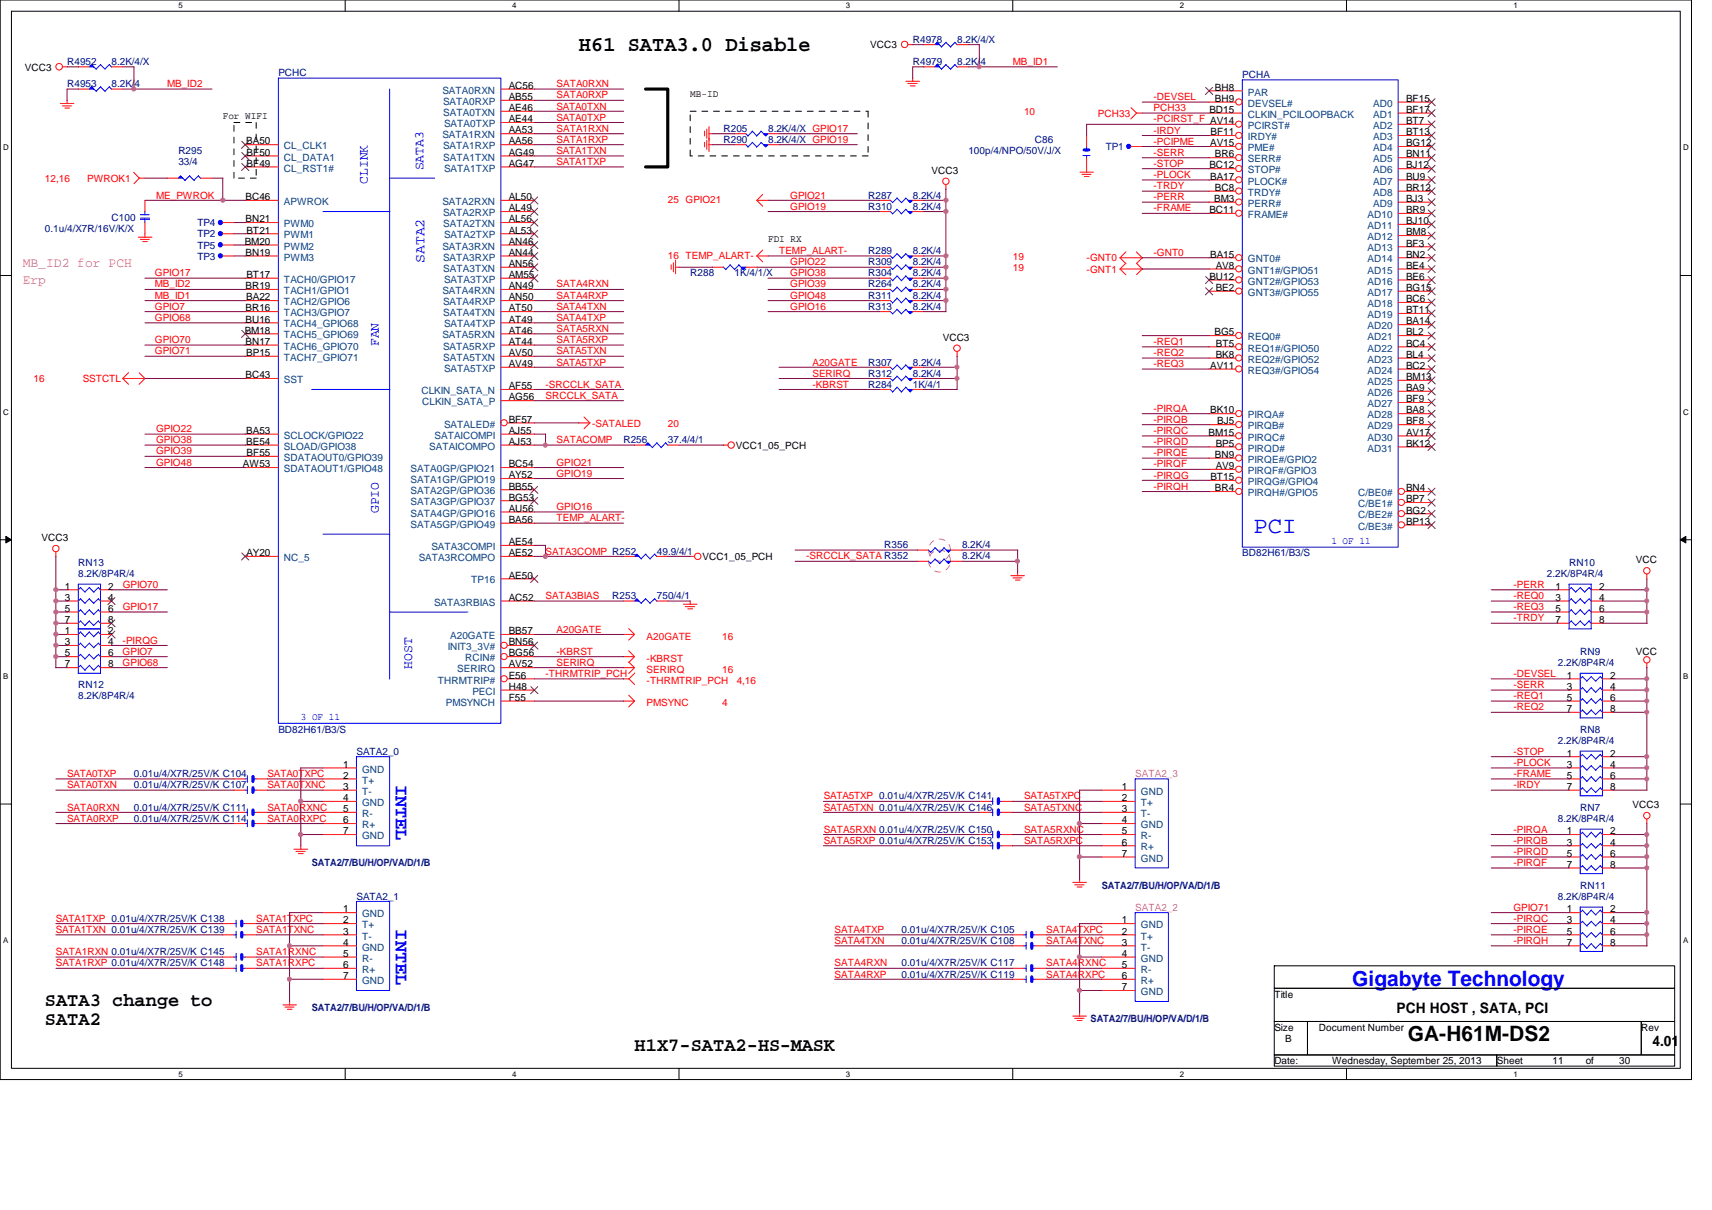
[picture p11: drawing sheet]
<svg xmlns="http://www.w3.org/2000/svg" width="297mm" height="210mm" viewBox="0 0 297 210" stroke-linecap="round" stroke-linejoin="round" font-family="sans-serif">
<defs><g id="words">
<text font-size="4.1" fill="#00f" x="217.5" y="92.4">PCI</text>
<g font-size="3.7">
<text x="100.5" y="8.8">H61 SATA3.0 Disable</text>
<text x="244.3" y="180.6">GA-H61M-DS2</text>
</g>
<text font-size="3.7" fill="#00f" x="234.6" y="171">Gigabyte Technology</text>
<g font-size="3.3" fill="#00f">
<text x="68.7" y="136.1" transform="rotate(90 68.7 136.1)">INTEL</text>
<text x="68.7" y="161.2" transform="rotate(90 68.7 161.2)">INTEL</text>
</g>
<g font-size="3.3">
<text x="7.8" y="174.5">SATA3 change to</text>
<text x="7.8" y="177.8">SATA2</text>
<text x="110.1" y="182.2">H1X7-SATA2-HS-MASK</text>
</g>
<text font-size="2.5" fill="#00f" x="73.7" y="45.6" transform="rotate(-90 73.7 45.6)">SATA2</text>
<g font-size="2.5">
<text x="242.3" y="175.7">PCH HOST , SATA, PCI</text>
<text x="286.7" y="181.5">4.01</text>
</g>
<g font-size="2.3" fill="#00f">
<text x="73.5" y="29.5" transform="rotate(-90 73.5 29.5)">SATA3</text>
<text x="63.8" y="31.9" transform="rotate(-90 63.8 31.9)">CLINK</text>
<text x="65.7" y="60.1" transform="rotate(-90 65.7 60.1)">FAN</text>
<text x="65.7" y="89" transform="rotate(-90 65.7 89)">GPIO</text>
<text x="71.5" y="116" transform="rotate(-90 71.5 116)">HOST</text>
</g>
<g font-size="2.3" fill="#f0f">
<text x="3.9" y="46.3">MB_ID2 for PCH</text>
<text x="3.9" y="49.2">Erp</text>
</g>
<g font-size="1.7" fill="#000080">
<text x="11.6" y="11.3">R4952</text>
<text x="19.3" y="11.3">8.2K/4/X</text>
<text x="158.4" y="11.3">R4979</text>
<text x="158.4" y="7.4">R4978</text>
<text x="166.1" y="11.3">8.2K/4</text>
<text x="166.1" y="7.4">8.2K/4/X</text>
<text x="11.6" y="15.2">R4953</text>
<text x="19.3" y="15.2">8.2K/4</text>
<text x="48.3" y="13.2">PCHC</text>
<text x="215.5" y="13.5">PCHA</text>
<text x="125.5" y="22.9">R205</text>
<text x="133.3" y="22.9">8.2K/4/X GPIO17</text>
<text x="30.9" y="26.7">R295</text>
<text x="30.9" y="28.7">33/4</text>
<text x="125.5" y="24.8">R290</text>
<text x="133.3" y="24.8">8.2K/4/X GPIO19</text>
<text x="168" y="26.7">100p/4/NPO/50V/J/X</text>
<text x="179.6" y="24.8">C86</text>
<text x="191.8" y="26.1">TP1</text>
<text x="150.6" y="34.5">R287</text>
<text x="158.4" y="34.5">8.2K/4</text>
<text x="7.8" y="40.2">0.1u/4/X7R/16V/K/X</text>
<text x="19.3" y="38.3">C100</text>
<text x="34.2" y="41.2">TP2</text>
<text x="34.2" y="39.3">TP4</text>
<text x="150.6" y="36.4">R310</text>
<text x="158.4" y="36.4">8.2K/4</text>
<text x="34.2" y="45">TP3</text>
<text x="34.2" y="43.1">TP5</text>
<text x="119.8" y="48">R288</text>
<text x="127.5" y="48">1K/4/1/X</text>
<text x="150.6" y="46">R309</text>
<text x="150.6" y="44.1">R289</text>
<text x="150.6" y="48">R304</text>
<text x="158.4" y="46">8.2K/4</text>
<text x="158.4" y="44.1">8.2K/4</text>
<text x="158.4" y="48">8.2K/4</text>
<text x="150.6" y="51.8">R311</text>
<text x="150.6" y="49.9">R264</text>
<text x="150.6" y="53.8">R313</text>
<text x="158.4" y="51.8">8.2K/4</text>
<text x="158.4" y="49.9">8.2K/4</text>
<text x="158.4" y="53.8">8.2K/4</text>
<text x="150.6" y="65.3">R312</text>
<text x="150.6" y="63.4">R307</text>
<text x="158.4" y="65.3">8.2K/4</text>
<text x="158.4" y="63.4">8.2K/4</text>
<text x="150.6" y="67.3">R284</text>
<text x="158.4" y="67.3">1K/4/1</text>
<text x="108.2" y="76.9">R256</text>
<text x="115.9" y="76.9">37.4/4/1</text>
<text x="153.4" y="95.1">R356</text>
<text x="166.9" y="95.1">8.2K/4</text>
<text x="13.6" y="98.1">RN13</text>
<text x="13.6" y="100.1">8.2K/8P4R/4</text>
<text x="114" y="96.2">49.9/4/1</text>
<text x="166.9" y="97">8.2K/4</text>
<text x="215.5" y="96.5">BD82H61/B3/S</text>
<text x="268.4" y="100.1">2.2K/8P4R/4</text>
<text x="272.2" y="98.1">RN10</text>
<text x="106.2" y="103.9">R253</text>
<text x="114" y="103.9">750/4/1</text>
<text x="274.2" y="113.6">RN9</text>
<text x="13.6" y="119.4">RN12</text>
<text x="270.3" y="115.5">2.2K/8P4R/4</text>
<text x="13.6" y="121.3">8.2K/8P4R/4</text>
<text x="48.3" y="127.1">BD82H61/B3/S</text>
<text x="61.8" y="131">SATA2_0</text>
<text x="270.3" y="129">2.2K/8P4R/4</text>
<text x="274.2" y="127.1">RN8</text>
<text x="23.2" y="136.7">0.01u/4/X7R/25V/K C107</text>
<text x="23.2" y="134.8">0.01u/4/X7R/25V/K C104</text>
<text x="23.2" y="140.6">0.01u/4/X7R/25V/K C111</text>
<text x="23.2" y="142.5">0.01u/4/X7R/25V/K C114</text>
<text x="270.3" y="142.5">8.2K/8P4R/4</text>
<text x="274.2" y="140.6">RN7</text>
<text x="54.1" y="150.3">SATA2/7/BU/H/OP/VA/D/1/B</text>
<text x="191.2" y="154.1">SATA2/7/BU/H/OP/VA/D/1/B</text>
<text x="274.2" y="154.1">RN11</text>
<text x="61.8" y="156">SATA2_1</text>
<text x="156.4" y="161.8">0.01u/4/X7R/25V/K C105</text>
<text x="270.3" y="156">8.2K/8P4R/4</text>
<text x="156.4" y="163.8">0.01u/4/X7R/25V/K C108</text>
<text x="156.4" y="167.6">0.01u/4/X7R/25V/K C117</text>
<text x="156.4" y="169.6">0.01u/4/X7R/25V/K C119</text>
<text x="54.1" y="175.3">SATA2/7/BU/H/OP/VA/D/1/B</text>
<text x="189.2" y="177.3">SATA2/7/BU/H/OP/VA/D/1/B</text>
</g>
<g font-size="1.7">
<text x="151" y="8.4">VCC3</text>
<text x="4.3" y="12.2">VCC3</text>
<text x="88.3" y="15.4">AC56</text>
<text x="88.3" y="17.4">AB55</text>
<text x="119.8" y="16.8">MB-ID</text>
<text x="210.8" y="15.7">BH8</text>
<text x="210.8" y="17.7">BH9</text>
<text x="244" y="17.7">BF15</text>
<text x="38.7" y="20.7">For WIFI</text>
<text x="88.3" y="19.3">AE46</text>
<text x="88.3" y="21.2">AE44</text>
<text x="88.3" y="23.2">AA53</text>
<text x="209.8" y="19.6">BD15</text>
<text x="210" y="23.5">BF11</text>
<text x="244" y="19.6">BF17</text>
<text x="244" y="21.5">BT7</text>
<text x="244" y="23.5">BT13</text>
<text x="42.7" y="25.1">BA50</text>
<text x="42.8" y="27">BF50</text>
<text x="42.8" y="28.9">BF49</text>
<text x="88.3" y="25.1">AA56</text>
<text x="88.3" y="27">AG49</text>
<text x="88.3" y="28.9">AG47</text>
<text x="209.8" y="29.2">BC12</text>
<text x="210" y="25.4">AV15</text>
<text x="210.8" y="27.3">BR6</text>
<text x="244" y="25.4">BG12</text>
<text x="244" y="27.3">BN11</text>
<text x="244" y="29.2">BJ12</text>
<text x="42.6" y="34.7">BC46</text>
<text x="88.3" y="34.7">AL50</text>
<text x="161.6" y="30.2">VCC3</text>
<text x="210" y="31.2">BA17</text>
<text x="210.7" y="35">BM3</text>
<text x="210.8" y="33.1">BC8</text>
<text x="244" y="31.2">BU9</text>
<text x="244" y="33.1">BR12</text>
<text x="244" y="35">BJ3</text>
<text x="42.6" y="38.6">BN21</text>
<text x="42.8" y="40.5">BT21</text>
<text x="88.3" y="36.7">AL49</text>
<text x="88.3" y="38.6">AL56</text>
<text x="88.3" y="40.5">AL53</text>
<text x="133.3" y="42">FDI RX</text>
<text x="209.8" y="37">BC11</text>
<text x="244" y="37">BR9</text>
<text x="244" y="38.9">BJ10</text>
<text x="244" y="40.8">BM8</text>
<text x="42.5" y="42.5">BM20</text>
<text x="42.6" y="44.4">BN19</text>
<text x="88.3" y="42.5">AN46</text>
<text x="88.3" y="44.4">AN44</text>
<text x="88.3" y="46.3">AN56</text>
<text x="210" y="44.7">BA15</text>
<text x="210.9" y="46.6">AV8</text>
<text x="244" y="42.8">BF3</text>
<text x="244" y="44.7">BN2</text>
<text x="244" y="46.6">BE4</text>
<text x="42.6" y="50.2">BR19</text>
<text x="42.7" y="52.1">BA22</text>
<text x="42.8" y="48.2">BT17</text>
<text x="88.3" y="48.2">AM55</text>
<text x="88.3" y="50.2">AN49</text>
<text x="88.3" y="52.1">AN50</text>
<text x="209.8" y="48.5">BU12</text>
<text x="210.9" y="50.5">BE2</text>
<text x="244" y="48.5">BE6</text>
<text x="244" y="50.5">BG15</text>
<text x="244" y="52.4">BC6</text>
<text x="42.5" y="57.9">BM18</text>
<text x="42.6" y="54">BR16</text>
<text x="42.6" y="56">BU16</text>
<text x="42.6" y="59.8">BN17</text>
<text x="88.3" y="54">AT50</text>
<text x="88.3" y="56">AT49</text>
<text x="88.3" y="57.9">AT46</text>
<text x="88.3" y="59.8">AT44</text>
<text x="163.6" y="59.1">VCC3</text>
<text x="210.7" y="58.2">BG5</text>
<text x="244" y="54.3">BT11</text>
<text x="244" y="56.3">BA14</text>
<text x="244" y="58.2">BL2</text>
<text x="42.6" y="65.6">BC43</text>
<text x="42.7" y="61.8">BP15</text>
<text x="88.3" y="61.8">AV50</text>
<text x="88.3" y="63.7">AV49</text>
<text x="210" y="64">AV11</text>
<text x="210.9" y="62.1">BK8</text>
<text x="211" y="60.1">BT5</text>
<text x="244" y="60.1">BC4</text>
<text x="244" y="62.1">BL4</text>
<text x="244" y="64">BC2</text>
<text x="244" y="65.9">BM13</text>
<text x="88.3" y="67.5">AF55</text>
<text x="88.3" y="69.5">AG56</text>
<text x="210" y="71.7">BK10</text>
<text x="244" y="67.8">BA9</text>
<text x="244" y="69.8">BF9</text>
<text x="244" y="71.7">BA8</text>
<text x="42.7" y="75.3">BA53</text>
<text x="42.7" y="77.2">BE54</text>
<text x="88.3" y="73.3">BF57</text>
<text x="88.3" y="75.3">AJ55</text>
<text x="88.3" y="77.2">AJ53</text>
<text x="127.7" y="77.9">VCC1_05_PCH</text>
<text x="209.7" y="75.6">BM15</text>
<text x="210.9" y="77.5">BP5</text>
<text x="211.2" y="73.6">BJ5</text>
<text x="244" y="73.6">BF8</text>
<text x="244" y="75.6">AV17</text>
<text x="244" y="77.5">BK12</text>
<text x="42.2" y="81.1">AW53</text>
<text x="42.8" y="79.1">BF55</text>
<text x="88.3" y="81.1">BC54</text>
<text x="88.3" y="83">AY52</text>
<text x="210" y="83.3">BT15</text>
<text x="210.8" y="79.4">BN9</text>
<text x="210.9" y="81.4">AV9</text>
<text x="88.3" y="84.9">BB55</text>
<text x="88.3" y="86.8">BG53</text>
<text x="88.3" y="88.8">AU56</text>
<text x="210.8" y="85.2">BR4</text>
<text x="244" y="85.2">BN4</text>
<text x="244" y="87.1">BP7</text>
<text x="244" y="89.1">BG2</text>
<text x="7.2" y="93.9">VCC3</text>
<text x="88.3" y="94.6">AE54</text>
<text x="88.3" y="90.7">BA56</text>
<text x="244" y="91">BP13</text>
<text x="42.8" y="96.5">AY20</text>
<text x="88.3" y="96.5">AE52</text>
<text x="88.3" y="100.4">AE50</text>
<text x="121.9" y="97.2">VCC1_05_PCH</text>
<text x="283.8" y="97.7">VCC</text>
<text x="11.3" y="102.3">1</text>
<text x="11.3" y="104.2">3</text>
<text x="11.3" y="106.1">5</text>
<text x="18.8" y="102.3">2</text>
<text x="18.8" y="104.2">4</text>
<text x="18.8" y="106.1">6</text>
<text x="88.3" y="104.2">AC52</text>
<text x="269.9" y="102.3">1</text>
<text x="269.9" y="104.2">3</text>
<text x="269.9" y="106.1">5</text>
<text x="277.4" y="102.3">2</text>
<text x="277.4" y="104.2">4</text>
<text x="277.4" y="106.1">6</text>
<text x="11.3" y="110">1</text>
<text x="11.3" y="111.9">3</text>
<text x="11.3" y="113.9">5</text>
<text x="11.3" y="108.1">7</text>
<text x="18.8" y="110">2</text>
<text x="18.8" y="111.9">4</text>
<text x="18.8" y="113.9">6</text>
<text x="18.8" y="108.1">8</text>
<text x="88.3" y="110">BB57</text>
<text x="88.3" y="111.9">BN56</text>
<text x="88.3" y="113.9">BG56</text>
<text x="269.9" y="108.1">7</text>
<text x="277.4" y="108.1">8</text>
<text x="283.8" y="113.6">VCC</text>
<text x="11.3" y="115.8">7</text>
<text x="18.8" y="115.8">8</text>
<text x="88.3" y="115.8">AV52</text>
<text x="88.3" y="117.7">E56</text>
<text x="88.3" y="119.7">H48</text>
<text x="271.9" y="117.7">1</text>
<text x="271.9" y="119.7">3</text>
<text x="279.4" y="117.7">2</text>
<text x="279.4" y="119.7">4</text>
<text x="88.3" y="121.6">F55</text>
<text x="271.9" y="121.6">5</text>
<text x="271.9" y="123.5">7</text>
<text x="279.4" y="121.6">6</text>
<text x="279.4" y="123.5">8</text>
<text x="271.9" y="131.2">1</text>
<text x="279.4" y="131.2">2</text>
<text x="59.5" y="133.2">1</text>
<text x="59.5" y="135.1">2</text>
<text x="59.5" y="137">3</text>
<text x="194.6" y="137">1</text>
<text x="271.9" y="133.2">3</text>
<text x="271.9" y="135.1">5</text>
<text x="271.9" y="137">7</text>
<text x="279.4" y="133.2">4</text>
<text x="279.4" y="135.1">6</text>
<text x="279.4" y="137">8</text>
<text x="59.5" y="139">4</text>
<text x="59.5" y="140.9">5</text>
<text x="59.5" y="142.8">6</text>
<text x="194.6" y="139">2</text>
<text x="194.6" y="140.9">3</text>
<text x="194.6" y="142.8">4</text>
<text x="283.2" y="140.2">VCC3</text>
<text x="59.5" y="144.7">7</text>
<text x="194.6" y="144.7">5</text>
<text x="194.6" y="146.7">6</text>
<text x="194.6" y="148.6">7</text>
<text x="271.9" y="144.7">1</text>
<text x="271.9" y="146.7">3</text>
<text x="271.9" y="148.6">5</text>
<text x="279.4" y="144.7">2</text>
<text x="279.4" y="146.7">4</text>
<text x="279.4" y="148.6">6</text>
<text x="271.9" y="150.5">7</text>
<text x="279.4" y="150.5">8</text>
<text x="59.5" y="158.3">1</text>
<text x="59.5" y="160.2">2</text>
<text x="194.6" y="160.2">1</text>
<text x="271.9" y="158.3">1</text>
<text x="271.9" y="160.2">3</text>
<text x="279.4" y="158.3">2</text>
<text x="279.4" y="160.2">4</text>
<text x="59.5" y="162.1">3</text>
<text x="59.5" y="164">4</text>
<text x="59.5" y="166">5</text>
<text x="59.5" y="167.9">6</text>
<text x="194.6" y="162.1">2</text>
<text x="194.6" y="164">3</text>
<text x="194.6" y="166">4</text>
<text x="194.6" y="167.9">5</text>
<text x="271.9" y="162.1">5</text>
<text x="271.9" y="164">7</text>
<text x="279.4" y="162.1">6</text>
<text x="279.4" y="164">8</text>
<text x="59.5" y="169.8">7</text>
<text x="194.6" y="169.8">6</text>
<text x="194.6" y="171.8">7</text>
<text x="221.1" y="173.1">Title</text>
<text x="221.1" y="178.8">Size</text>
<text x="228.8" y="178.8">Document Number</text>
<text x="284.8" y="178.8">Rev</text>
<text x="221.1" y="184.6">Date:</text>
<text x="223" y="180.8">B</text>
<text x="231.1" y="184.6">Wednesday, September 25, 2013</text>
<text x="259.7" y="184.6">Sheet</text>
<text x="269.4" y="184.6">11</text>
<text x="275.1" y="184.6">of</text>
<text x="280.9" y="184.6">30</text>
</g>
<g font-size="1.7" fill="#f00">
<text x="175.7" y="11.3">MB_ID1</text>
<text x="29" y="15.2">MB_ID2</text>
<text x="96.6" y="15.2">SATA0RXN</text>
<text x="96.6" y="17.1">SATA0RXP</text>
<text x="200.1" y="17.4">-DEVSEL</text>
<text x="96.6" y="20.9">SATA0TXP</text>
<text x="96.6" y="19">SATA0TXN</text>
<text x="96.6" y="22.9">SATA1RXN</text>
<text x="177.7" y="20">10</text>
<text x="190.5" y="20.3">PCH33</text>
<text x="200.1" y="19.3">PCH33</text>
<text x="200.1" y="23.2">-IRDY</text>
<text x="200.1" y="21.2">-PCIRST_F AV14</text>
<text x="96.6" y="26.7">SATA1TXN</text>
<text x="96.6" y="24.8">SATA1RXP</text>
<text x="96.6" y="28.7">SATA1TXP</text>
<text x="200.1" y="29">-STOP</text>
<text x="200.1" y="27">-SERR</text>
<text x="200.1" y="25.1">-PCIPME</text>
<text x="7.8" y="31.5">12,16</text>
<text x="15.1" y="31.5">PWROK1</text>
<text x="27.1" y="34.5">ME_PWROK</text>
<text x="115.9" y="35.2">25 GPIO21</text>
<text x="137.1" y="34.5">GPIO21</text>
<text x="200.1" y="32.8">-TRDY</text>
<text x="200.1" y="30.9">-PLOCK</text>
<text x="200.1" y="34.8">-PERR</text>
<text x="137.1" y="36.4">GPIO19</text>
<text x="200.1" y="36.7">-FRAME</text>
<text x="26.9" y="48">GPIO17</text>
<text x="115.9" y="44.9">16 TEMP_ALART-</text>
<text x="135.2" y="44.1">TEMP_ALART-</text>
<text x="137.1" y="48">GPIO38</text>
<text x="137.1" y="46">GPIO22</text>
<text x="175.7" y="45">19</text>
<text x="175.7" y="47">19</text>
<text x="188.5" y="45.4">-GNT0</text>
<text x="188.5" y="47.3">-GNT1</text>
<text x="200.1" y="44.4">-GNT0</text>
<text x="26.9" y="49.9">MB_ID2</text>
<text x="26.9" y="51.8">MB_ID1</text>
<text x="26.9" y="53.8">GPIO7</text>
<text x="96.6" y="49.9">SATA4RXN</text>
<text x="96.6" y="53.8">SATA4TXN</text>
<text x="96.6" y="51.8">SATA4RXP</text>
<text x="137.1" y="51.8">GPIO48</text>
<text x="137.1" y="49.9">GPIO39</text>
<text x="137.1" y="53.8">GPIO16</text>
<text x="26.9" y="55.7">GPIO68</text>
<text x="26.9" y="59.5">GPIO70</text>
<text x="96.6" y="55.7">SATA4TXP</text>
<text x="96.6" y="59.5">SATA5RXP</text>
<text x="96.6" y="57.6">SATA5RXN</text>
<text x="200.1" y="59.8">-REQ1</text>
<text x="26.9" y="61.5">GPIO71</text>
<text x="96.6" y="63.4">SATA5TXP</text>
<text x="96.6" y="61.5">SATA5TXN</text>
<text x="141" y="63.4">A20GATE</text>
<text x="141" y="65.3">SERIRQ</text>
<text x="200.1" y="63.7">-REQ3</text>
<text x="200.1" y="61.8">-REQ2</text>
<text x="5.8" y="66.3">16</text>
<text x="14.3" y="66.3">SSTCTL</text>
<text x="94.6" y="69.2">SRCCLK_SATA</text>
<text x="94.6" y="67.3">-SRCCLK_SATA</text>
<text x="141" y="67.3">-KBRST</text>
<text x="200.1" y="71.4">-PIRQA</text>
<text x="27.1" y="75">GPIO22</text>
<text x="27.1" y="76.9">GPIO38</text>
<text x="96.6" y="76.9">SATACOMP</text>
<text x="102.7" y="74">-SATALED</text>
<text x="115.9" y="74">20</text>
<text x="200.1" y="77.2">-PIRQD</text>
<text x="200.1" y="73.4">-PIRQB</text>
<text x="200.1" y="75.3">-PIRQC</text>
<text x="27.1" y="78.8">GPIO39</text>
<text x="27.1" y="80.8">GPIO48</text>
<text x="96.6" y="82.7">GPIO19</text>
<text x="96.6" y="80.8">GPIO21</text>
<text x="200.1" y="83">-PIRQG</text>
<text x="200.1" y="81.1">-PIRQF</text>
<text x="200.1" y="79.1">-PIRQE</text>
<text x="96.6" y="88.5">GPIO16</text>
<text x="200.1" y="84.9">-PIRQH</text>
<text x="96.6" y="90.4">TEMP_ALART-</text>
<text x="94.6" y="96.2">SATA3COMP R252</text>
<text x="139.9" y="97">-SRCCLK_SATA R352</text>
<text x="21.3" y="102">GPIO70</text>
<text x="21.3" y="105.9">GPIO17</text>
<text x="94.6" y="103.9">SATA3BIAS</text>
<text x="262.6" y="102">-PERR</text>
<text x="262.6" y="103.9">-REQ0</text>
<text x="262.6" y="107.8">-TRDY</text>
<text x="262.6" y="105.9">-REQ3</text>
<text x="21.3" y="111.7">-PIRQG</text>
<text x="21.3" y="113.6">GPIO7</text>
<text x="96.6" y="113.6">-KBRST</text>
<text x="96.6" y="109.7">A20GATE</text>
<text x="112.2" y="110.9">A20GATE</text>
<text x="125.3" y="110.9">16</text>
<text x="21.3" y="115.5">GPIO68</text>
<text x="94.6" y="117.4">-THRMTRIP_PCH</text>
<text x="96.6" y="115.5">SERIRQ</text>
<text x="112.2" y="116.7">SERIRQ</text>
<text x="112.2" y="114.8">-KBRST</text>
<text x="112.2" y="118.6">-THRMTRIP_PCH</text>
<text x="125.3" y="116.7">16</text>
<text x="127.8" y="118.6">4,16</text>
<text x="262.6" y="117.4">-DEVSEL</text>
<text x="262.6" y="119.4">-SERR</text>
<text x="112.2" y="122.5">PMSYNC</text>
<text x="125.3" y="122.5">4</text>
<text x="262.6" y="121.3">-REQ1</text>
<text x="262.6" y="123.2">-REQ2</text>
<text x="262.6" y="131">-STOP</text>
<text x="11.6" y="136.7">SATA0TXN</text>
<text x="11.6" y="134.8">SATA0TXP</text>
<text x="46.4" y="136.7">SATA0TXNC</text>
<text x="46.4" y="134.8">SATA0TXPC</text>
<text x="262.6" y="132.9">-PLOCK</text>
<text x="262.6" y="134.8">-FRAME</text>
<text x="262.6" y="136.7">-IRDY</text>
<text x="11.6" y="142.5">SATA0RXP</text>
<text x="11.6" y="140.6">SATA0RXN</text>
<text x="46.4" y="140.6">SATA0RXNC</text>
<text x="46.4" y="142.5">SATA0RXPC</text>
<text x="142.9" y="140.6">SATA5TXN 0.01u/4/X7R/25V/K C146</text>
<text x="142.9" y="138.7">SATA5TXP 0.01u/4/X7R/25V/K C141</text>
<text x="177.7" y="138.7">SATA5TXPC</text>
<text x="177.7" y="140.6">SATA5TXNC</text>
<text x="142.9" y="146.4">SATA5RXP 0.01u/4/X7R/25V/K C153</text>
<text x="142.9" y="144.5">SATA5RXN 0.01u/4/X7R/25V/K C150</text>
<text x="177.7" y="146.4">SATA5RXPC</text>
<text x="177.7" y="144.5">SATA5RXNC</text>
<text x="262.6" y="144.5">-PIRQA</text>
<text x="262.6" y="148.3">-PIRQD</text>
<text x="262.6" y="146.4">-PIRQB</text>
<text x="262.6" y="150.3">-PIRQF</text>
<text x="9.7" y="161.8">SATA1TXN 0.01u/4/X7R/25V/K C139</text>
<text x="9.7" y="159.9">SATA1TXP 0.01u/4/X7R/25V/K C138</text>
<text x="44.4" y="161.8">SATA1TXNC</text>
<text x="44.4" y="159.9">SATA1TXPC</text>
<text x="144.8" y="161.8">SATA4TXP</text>
<text x="181.5" y="161.8">SATA4TXPC</text>
<text x="262.6" y="161.8">-PIRQE</text>
<text x="262.6" y="159.9">-PIRQC</text>
<text x="262.6" y="158">GPIO71</text>
<text x="9.7" y="167.6">SATA1RXP 0.01u/4/X7R/25V/K C148</text>
<text x="9.7" y="165.7">SATA1RXN 0.01u/4/X7R/25V/K C145</text>
<text x="44.4" y="167.6">SATA1RXPC</text>
<text x="44.4" y="165.7">SATA1RXNC</text>
<text x="144.8" y="163.8">SATA4TXN</text>
<text x="144.8" y="167.6">SATA4RXN</text>
<text x="181.5" y="163.8">SATA4TXNC</text>
<text x="181.5" y="167.6">SATA4RXNC</text>
<text x="262.6" y="163.8">-PIRQH</text>
<text x="144.8" y="169.6">SATA4RXP</text>
<text x="181.5" y="169.6">SATA4RXPC</text>
</g>
<g font-size="1.7" fill="#004080">
<text x="76.7" y="16.3">SATA0RXN</text>
<text x="216.5" y="16.6">PAR</text>
<text x="76.9" y="18.2">SATA0RXP</text>
<text x="76.9" y="20.1">SATA0TXN</text>
<text x="77" y="22.1">SATA0TXP</text>
<text x="216.5" y="18.5">DEVSEL#</text>
<text x="216.5" y="20.4">CLKIN_PCILOOPBACK</text>
<text x="216.5" y="22.4">PCIRST#</text>
<text x="238.2" y="18.5">AD0</text>
<text x="238.2" y="20.4">AD1</text>
<text x="238.2" y="22.4">AD2</text>
<text x="49.3" y="25.9">CL_CLK1</text>
<text x="49.3" y="27.9">CL_DATA1</text>
<text x="49.3" y="29.8">CL_RST1#</text>
<text x="76.7" y="24">SATA1RXN</text>
<text x="76.9" y="25.9">SATA1RXP</text>
<text x="76.9" y="27.9">SATA1TXN</text>
<text x="77" y="29.8">SATA1TXP</text>
<text x="216.5" y="26.2">PME#</text>
<text x="216.5" y="24.3">IRDY#</text>
<text x="216.5" y="28.2">SERR#</text>
<text x="238.2" y="24.3">AD3</text>
<text x="238.2" y="26.2">AD4</text>
<text x="238.2" y="28.2">AD5</text>
<text x="49.3" y="35.6">APWROK</text>
<text x="76.7" y="35.6">SATA2RXN</text>
<text x="216.5" y="30.1">STOP#</text>
<text x="216.5" y="32">PLOCK#</text>
<text x="216.5" y="34">TRDY#</text>
<text x="216.5" y="35.9">PERR#</text>
<text x="238.2" y="30.1">AD6</text>
<text x="238.2" y="32">AD7</text>
<text x="238.2" y="34">AD8</text>
<text x="238.2" y="35.9">AD9</text>
<text x="49.3" y="39.4">PWM0</text>
<text x="49.3" y="41.4">PWM1</text>
<text x="76.9" y="37.5">SATA2RXP</text>
<text x="76.9" y="39.4">SATA2TXN</text>
<text x="77" y="41.4">SATA2TXP</text>
<text x="216.5" y="37.8">FRAME#</text>
<text x="237.3" y="37.8">AD10</text>
<text x="237.3" y="39.7">AD11</text>
<text x="237.3" y="41.7">AD12</text>
<text x="49.3" y="43.3">PWM2</text>
<text x="49.3" y="45.2">PWM3</text>
<text x="76.7" y="43.3">SATA3RXN</text>
<text x="76.9" y="45.2">SATA3RXP</text>
<text x="76.9" y="47.2">SATA3TXN</text>
<text x="216.5" y="45.5">GNT0#</text>
<text x="216.5" y="47.5">GNT1#/GPIO51</text>
<text x="237.3" y="43.6">AD13</text>
<text x="237.3" y="45.5">AD14</text>
<text x="237.3" y="47.5">AD15</text>
<text x="49.3" y="49.1">TACH0/GPIO17</text>
<text x="49.3" y="51">TACH1/GPIO1</text>
<text x="49.3" y="53">TACH2/GPIO6</text>
<text x="76.7" y="51">SATA4RXN</text>
<text x="76.9" y="53">SATA4RXP</text>
<text x="77" y="49.1">SATA3TXP</text>
<text x="216.5" y="49.4">GNT2#/GPIO53</text>
<text x="216.5" y="51.3">GNT3#/GPIO55</text>
<text x="237.3" y="49.4">AD16</text>
<text x="237.3" y="51.3">AD17</text>
<text x="237.3" y="53.3">AD18</text>
<text x="49.3" y="56.8">TACH4_GPIO68</text>
<text x="49.3" y="58.7">TACH5_GPIO69</text>
<text x="49.3" y="54.9">TACH3/GPIO7</text>
<text x="76.7" y="58.7">SATA5RXN</text>
<text x="76.9" y="54.9">SATA4TXN</text>
<text x="77" y="56.8">SATA4TXP</text>
<text x="216.5" y="59">REQ0#</text>
<text x="237.3" y="55.2">AD19</text>
<text x="237.3" y="57.1">AD20</text>
<text x="237.3" y="59">AD21</text>
<text x="49.3" y="60.7">TACH6_GPIO70</text>
<text x="49.3" y="62.6">TACH7_GPIO71</text>
<text x="76.9" y="60.7">SATA5RXP</text>
<text x="76.9" y="62.6">SATA5TXN</text>
<text x="77" y="64.5">SATA5TXP</text>
<text x="216.5" y="62.9">REQ2#/GPIO52</text>
<text x="216.5" y="61">REQ1#/GPIO50</text>
<text x="216.5" y="64.8">REQ3#/GPIO54</text>
<text x="237.3" y="61">AD22</text>
<text x="237.3" y="62.9">AD23</text>
<text x="237.3" y="64.8">AD24</text>
<text x="49.3" y="66.5">SST</text>
<text x="73.1" y="68.4">CLKIN_SATA_N</text>
<text x="73.2" y="70.3">CLKIN_SATA_P</text>
<text x="237.3" y="66.8">AD25</text>
<text x="237.3" y="68.7">AD26</text>
<text x="237.3" y="70.6">AD27</text>
<text x="49.3" y="76.1">SCLOCK/GPIO22</text>
<text x="75.4" y="76.1">SATAICOMPI</text>
<text x="77" y="74.2">SATALED#</text>
<text x="216.5" y="72.6">PIRQA#</text>
<text x="216.5" y="74.5">PIRQB#</text>
<text x="216.5" y="76.4">PIRQC#</text>
<text x="237.3" y="72.6">AD28</text>
<text x="237.3" y="74.5">AD29</text>
<text x="237.3" y="76.4">AD30</text>
<text x="49.3" y="78">SLOAD/GPIO38</text>
<text x="49.3" y="80">SDATAOUT0/GPIO39</text>
<text x="49.3" y="81.9">SDATAOUT1/GPIO48</text>
<text x="71.2" y="81.9">SATA0GP/GPIO21</text>
<text x="71.2" y="83.8">SATA1GP/GPIO19</text>
<text x="74.5" y="78">SATAICOMPO</text>
<text x="216.5" y="78.3">PIRQD#</text>
<text x="216.5" y="80.3">PIRQE#/GPIO2</text>
<text x="216.5" y="82.2">PIRQF#/GPIO3</text>
<text x="237.3" y="78.3">AD31</text>
<text x="71.2" y="89.6">SATA4GP/GPIO16</text>
<text x="71.2" y="85.8">SATA2GP/GPIO36</text>
<text x="71.2" y="87.7">SATA3GP/GPIO37</text>
<text x="216.5" y="84.1">PIRQG#/GPIO4</text>
<text x="216.5" y="86.1">PIRQH#/GPIO5</text>
<text x="235.7" y="86.1">C/BE0#</text>
<text x="235.7" y="88">C/BE1#</text>
<text x="235.7" y="89.9">C/BE2#</text>
<text x="71.2" y="91.6">SATA5GP/GPIO49</text>
<text x="74.8" y="95.4">SATA3COMPI</text>
<text x="235.7" y="91.9">C/BE3#</text>
<text x="49.3" y="97.3">NC_5</text>
<text x="72.6" y="97.3">SATA3RCOMPO</text>
<text x="81.7" y="101.2">TP16</text>
<text x="75.3" y="105.1">SATA3RBIAS</text>
<text x="77.7" y="112.8">INIT3_3V#</text>
<text x="78.1" y="110.9">A20GATE</text>
<text x="76" y="118.6">THRMTRIP#</text>
<text x="79.3" y="116.6">SERIRQ</text>
<text x="80.7" y="114.7">RCIN#</text>
<text x="77.3" y="122.4">PMSYNCH</text>
<text x="82" y="120.5">PECI</text>
<text x="62.8" y="134">GND</text>
<text x="62.8" y="135.9">T+</text>
<text x="62.8" y="137.9">T-</text>
<text x="197.9" y="137.9">GND</text>
<text x="62.8" y="143.7">R+</text>
<text x="62.8" y="139.8">GND</text>
<text x="62.8" y="141.7">R-</text>
<text x="197.9" y="139.8">T+</text>
<text x="197.9" y="141.7">T-</text>
<text x="197.9" y="143.7">GND</text>
<text x="62.8" y="145.6">GND</text>
<text x="197.9" y="147.5">R+</text>
<text x="197.9" y="149.5">GND</text>
<text x="197.9" y="145.6">R-</text>
<text x="62.8" y="159.1">GND</text>
<text x="62.8" y="161">T+</text>
<text x="197.9" y="161">GND</text>
<text x="62.8" y="163">T-</text>
<text x="62.8" y="164.9">GND</text>
<text x="62.8" y="166.8">R-</text>
<text x="197.9" y="163">T+</text>
<text x="197.9" y="164.9">T-</text>
<text x="197.9" y="166.8">GND</text>
<text x="62.8" y="168.8">R+</text>
<text x="62.8" y="170.7">GND</text>
<text x="197.9" y="170.7">R+</text>
<text x="197.9" y="172.6">GND</text>
<text x="197.9" y="168.8">R-</text>
</g>
<g font-size="1.7" fill="#00f">
<text x="231" y="94.4">1 OF 11</text>
<text x="52.2" y="125">3 OF 11</text>
</g>
<g font-size="1.7" fill="#f0f">
<text x="197" y="134.8">SATA2_3</text>
<text x="197" y="158">SATA2_2</text>
</g>
<g font-size="1.4">
<text x="30.9" y="1.4">5</text>
<text x="88.9" y="1.4">4</text>
<text x="146.8" y="1.4">3</text>
<text x="204.7" y="1.4">2</text>
<text x="262.6" y="1.4">1</text>
<text x=".5" y="26.1">D</text>
<text x="292.1" y="26.1">D</text>
<text x=".5" y="71.9">C</text>
<text x="292.1" y="71.9">C</text>
<text x=".5" y="117.8">B</text>
<text x="292.1" y="117.8">B</text>
<text x=".5" y="163.6">A</text>
<text x="292.1" y="163.6">A</text>
<text x="30.9" y="186.8">5</text>
<text x="88.9" y="186.8">4</text>
<text x="146.8" y="186.8">3</text>
<text x="204.7" y="186.8">2</text>
<text x="262.6" y="186.8">1</text>
</g>
</g></defs>
<path d="M0 0h293.5v187.3h-293.5zM2 1.9h289.5v183.4h-289.5z" fill="none" stroke="#000" stroke-width=".17"/>
<g fill="#fff">
<path d="M30.9 .2h.8v1.5h-.8z"/>
<path d="M30.9 185.5h.8v1.6h-.8z"/>
</g>
<path d="M59.9 0v1.9M59.9 185.3v2" fill="none" stroke="#000" stroke-width=".17"/>
<g fill="#fff">
<path d="M88.9 .2h.7v1.5h-.7z"/>
<path d="M88.9 185.5h.7v1.6h-.7z"/>
</g>
<path d="M117.8 0v1.9M117.8 185.3v2" fill="none" stroke="#000" stroke-width=".17"/>
<g fill="#fff">
<path d="M146.8 .2h.7v1.5h-.7z"/>
<path d="M146.8 185.5h.7v1.6h-.7z"/>
</g>
<path d="M175.7 0v1.9M175.7 185.3v2" fill="none" stroke="#000" stroke-width=".17"/>
<g fill="#fff">
<path d="M204.7 .2h.7v1.5h-.7z"/>
<path d="M204.7 185.5h.7v1.6h-.7z"/>
</g>
<path d="M233.6 0v1.9M233.6 185.3v2" fill="none" stroke="#000" stroke-width=".17"/>
<g fill="#fff">
<path d="M262.6 .2h.7v1.5h-.7z"/>
<path d="M262.6 185.5h.7v1.6h-.7z"/>
<path d="M.5 24.8h1v1.6h-1z"/>
<path d="M292 24.8h1v1.6h-1z"/>
<path d="M.5 70.7h1v1.5h-1z"/>
<path d="M292 70.7h1v1.5h-1z"/>
</g>
<path d="M0 47.8h2M291.5 47.8h2" fill="none" stroke="#000" stroke-width=".17"/>
<g fill="#fff">
<path d="M.5 116.5h.9v1.6h-.9z"/>
<path d="M292 116.5h.9v1.6h-.9z"/>
</g>
<path d="M0 93.6h2M1 93l1 .6-1 .6zM291.5 93.6l1-.6v1.2zM291.5 93.6h2" fill="none" stroke="#000" stroke-width=".17"/>
<path d="M1 93l1 .6-1 .6zM291.5 93.6l1-.6v1.2z" fill="#000"/>
<g fill="#fff">
<path d="M.5 162.4h.9v1.5h-.9z"/>
<path d="M292 162.4h.9v1.5h-.9z"/>
</g>
<path d="M0 139.5h2M291.5 139.5h2M221.1 167.5h69.5v3.9h-69.5zM221.1 171.4h69.5v5.8h-69.5zM221.1 177.2h5.8v5.8h-5.8zM226.9 177.2h57.9v5.8h-57.9zM284.8 177.2h5.8v5.8h-5.8zM221.1 183h38.6v1.9h-38.6zM259.7 183h30.9v1.9h-30.9z" fill="none" stroke="#000" stroke-width=".17"/>
<path d="M112 15.5h3.9v13.5h-3.9" fill="none" stroke="#000" stroke-width=".55"/>
<path d="M119.8 19.3h30.8M150.6 19.3v7.7M40.6 21.3h3.8M40.6 30.9v-9.6M44.4 21.3v9.6M44.4 30.9h-3.8M119.8 27v-7.7M150.6 27h-30.8" fill="none" stroke="#000" stroke-width=".17" stroke-dasharray="1 1 1 1 1 1 1 1"/>
<g fill="none" stroke="#f00" stroke-width=".17">
<path d="M10.5 17.9h2.3M10.8 18.4h1.6M10.9 11.6h.8M11.3 18.8h.8M11.6 17.4v.6M157.2 14.1h2.3M157.5 14.5h1.6M157.6 7.7h.8M157.9 14.9h.9M158.4 13.5v.6M23.2 29.9l1 1M24.1 30.9h1"/>
<path d="M24.2 30.9l-1 1M122.3 22.7v.9M122.3 24.7v.8M122.6 22.4v1.6M122.6 24.3v1.6M123 25.1h.6M123 23.2h.6M123 22v4.3M131.3 34.8h2M131.3 34.8l1 1M132.3 33.7l-1 1.1M164.1 32v.9"/>
<path d="M24 41.1h2.4M24.3 41.5h1.6M24.8 41.9h.8M25.1 40.6v.6M116.5 45.9v.8M116.8 45.6v1.6M117.2 46.4h.6M117.2 45.1v2.4M131.3 44.4h2M131.3 44.4l1 1M132.3 43.4l-1 1M21.3 65.7h3.8l-1 1"/>
<path d="M21.3 65.7l1 1M22.3 64.6l-1 1.1M24.2 64.7l1 1M100.4 73.4h2M101.3 72.3l1.1 1.1M102.4 73.4l-1.1 1M125.5 77.2h.8M166.1 61v.8M9.7 95.8v.8M119.7 96.5h.8M285.7 99.6v.9M108.1 115.8h2"/>
<path d="M108.1 113.9h2M108.1 110.1h2M108.2 117.8h1M109.1 114.8l1 1M109.1 112.9l1 1M109.1 117.7l1 1M109.1 109l1 1.1M110.1 115.8l-1 1M110.1 113.9l-1 1M110.1 110.1l-1 .9M110.1 116.8l-1 1M118.6 104.8h2.3"/>
<path d="M118.9 105.2h1.6M119.3 105.6h.9M119.8 104.3v.6M272.2 117.8h2M272.2 119.7h2M278 117.8h1.9M278 119.7h1.9M285.7 115.1v.8M108.1 121.6h2M109.1 120.6l1 1M110.1 121.6l-1 1M272.2 121.6h2"/>
<path d="M272.2 123.6h2M278 121.6h1.9M278 123.6h1.9M51 147.3h2.4M51.3 147.7h1.7M51.8 148.1h.8M52.2 146.7v.7M186.1 153.1h2.4M186.5 153.5h1.6M186.9 153.9h.8M187.3 152.5v.6M285.7 142.1v.8"/>
<path d="M49.1 174.3h2.3M49.4 174.7h1.6M49.9 175.1h.8M50.2 173.7v.7M186.1 176.3h2.4M186.5 176.6h1.6M186.9 177h.8M187.3 175.7v.6M191.2 160.2h5.8M191.2 162.2h5.8M191.2 164.1h5.8M191.2 166h5.8"/>
<path d="M191.2 168h5.8M191.2 169.9h5.8M191.2 171.8h5.8"/>
<circle cx="10.3" cy="11.6" r=".57"/>
<circle cx="157" cy="7.7" r=".56"/>
<circle cx="164.1" cy="31.4" r=".56"/>
<circle cx="126.9" cy="77.2" r=".56"/>
<circle cx="166" cy="60.4" r=".56"/>
<circle cx="9.7" cy="95.2" r=".56"/>
<circle cx="121.1" cy="96.5" r=".56"/>
<circle cx="285.7" cy="99" r=".56"/>
<circle cx="285.7" cy="114.5" r=".56"/>
<circle cx="285.7" cy="141.5" r=".56"/>
</g>
<g fill="none" stroke="#00f" stroke-width=".17">
<path d="M274.6 117.4l.8 .8M274.6 119.3l.8 .8M274.6 117.3l-.4 .5M274.6 119.2l-.4 .5M276.1 117.4l.8 .8M276.1 119.3l.8 .8M276.1 117.3l-.8 .8M276.1 119.2l-.8 .9M277.6 117.4l.5 .4M277.6 119.3l.5 .5M277.7 117.3l-.9 .8M277.7 119.2l-.9 .9"/>
<path d="M278 116.8v7.8M278.1 116.8h-3.9v7.8M274.1 124.5h3.9M274.6 121.2l.8 .8M274.6 123.2l.8 .8M274.6 121.2l-.4 .4M274.6 123.1l-.4 .5M276.1 121.2l.8 .8M276.1 123.2l.8 .8M276.1 121.2l-.8 .8M276.1 123.1l-.8 .8M277.6 121.2l.5 .5"/>
<path d="M277.6 123.2l.5 .4M277.7 121.2l-.9 .8M277.7 123.1l-.9 .8M197 158.3h5.7v15.4h-5.7z"/>
</g>
<circle cx="38.2" cy="40.5" r=".37" fill="#00f"/>
<g fill="none" stroke="#00f" stroke-width=".17">
<path d="M162.6 11.2l.8 .8M162.6 11.2l-.4 .4M164.1 11.2l.9 .8M164.2 11.2l-.8 .8M165.7 11.2l.4 .4M165.7 11.2l-.8 .8"/>
<circle cx="38.2" cy="40.5" r=".37"/>
</g>
<path d="M38.6 40.6h2" fill="none" stroke="#f00" stroke-width=".17"/>
<path d="M162.6 11.2l.4 .4h-.8l.4-.4 .4 .4z" fill-rule="evenodd" fill="#00f"/>
<path d="M162.6 11.2l.4 .4h-.8l.4-.4 .4 .4zM154.4 34.7l.5 .4M155.6 34.3l.8 .8M155.6 34.4l-.8 .8M157.2 34.4l-.8 .8" fill="none" stroke="#00f" stroke-width=".17"/>
<path d="M160.3 11.6h1.9M166.1 11.6h1.9" fill="none" stroke="#f00" stroke-width=".17"/>
<path d="M157.6 34.8h.8l-.5 .3z" fill-rule="evenodd" fill="#00f"/>
<path d="M157.1 34.3l.8 .8M157.6 34.8h.8l-.5 .3z" fill="none" stroke="#00f" stroke-width=".17"/>
<path d="M152.6 34.8h1.9M158.4 34.8h1.9" fill="none" stroke="#f00" stroke-width=".17"/>
<circle cx="38.2" cy="44.4" r=".37" fill="#00f"/>
<g fill="none" stroke="#00f" stroke-width=".17">
<path d="M154.4 46.3l.5 .4M155.6 45.9l.8 .8M155.6 46l-.8 .8M157.2 46l-.8 .8M41 159.6v1.2M171.8 146.7h.4M172.2 146.1v1.2M173.2 146.7h.6M274.6 157.9l.8 .8M274.6 159.8l.8 .8M274.6 157.9l-.4 .4M274.6 159.8l-.4 .4"/>
<path d="M276.1 157.9l.8 .8M276.1 159.8l.8 .8M276.1 157.9l-.8 .8M276.1 159.8l-.8 .8M277.6 157.9l.5 .5M277.6 159.8l.5 .5M277.7 157.9l-.9 .8M277.7 159.8l-.9 .8M278 157.3v7.8M278.1 157.3h-3.9v7.8M40.6 160.2h.4M41.9 160.2h.6"/>
<path d="M274.1 165.1h3.9M274.6 161.8l.8 .8M274.6 163.7l.8 .8M274.6 161.7l-.4 .5M274.6 163.7l-.4 .4M276.1 161.8l.8 .8M276.1 163.7l.8 .8M276.1 161.7l-.8 .9M276.1 163.7l-.8 .8M277.6 161.8l.5 .4M277.6 163.7l.5 .4M277.7 161.7l-.9 .9"/>
<path d="M277.7 163.7l-.9 .8"/>
<circle cx="38.2" cy="44.4" r=".37"/>
</g>
<g fill="none" stroke="#f00" stroke-width=".17">
<path d="M38.6 44.4h2M169.9 146.7h2M173.8 146.7h1.9M272.2 158.3h2M278 158.3h1.9M38.6 160.2h2M42.5 160.2h1.9M272.2 160.2h2M272.2 162.2h2M272.2 164.1h2M278 160.2h1.9M278 162.2h1.9"/>
<path d="M278 164.1h1.9"/>
</g>
<path d="M41.9 159.8v.8M173.2 146.3v.8" fill="none" stroke="#00f" stroke-width=".55"/>
<path d="M157.6 46.4h.8l-.5 .3z" fill-rule="evenodd" fill="#00f"/>
<g fill="none" stroke="#00f" stroke-width=".17">
<path d="M154.4 36.7l.5 .4M155.6 36.3l.8 .8M155.6 36.3l-.8 .8M157.2 36.3l-.8 .8M157.1 45.9l.8 .8M157.6 46.4h.8l-.5 .3zM274.1 151.5h3.9M274.6 144.4l.8 .8M274.6 146.3l.8 .8M274.6 148.2l.8 .9M274.6 150.2l.8 .8M274.6 144.4l-.4 .4"/>
<path d="M274.6 146.3l-.4 .4M274.6 148.2l-.4 .5M274.6 150.2l-.4 .4M276.1 144.4l.8 .8M276.1 146.3l.8 .8M276.1 148.2l.8 .9M276.1 150.2l.8 .8M276.1 144.4l-.8 .8M276.1 146.3l-.8 .8M276.1 148.2l-.8 .8M276.1 150.2l-.8 .8M277.6 144.4l.5 .4"/>
<path d="M277.6 146.3l.5 .5M277.6 148.2l.5 .5M277.6 150.2l.5 .4M277.7 144.4l-.9 .8M277.7 146.3l-.9 .8M277.7 148.2l-.9 .8M277.7 150.2l-.9 .8M278 143.8v7.8M278.1 143.8h-3.9v7.8"/>
</g>
<path d="M152.6 46.4h1.9M158.4 46.4h1.9M272.2 144.8h2M272.2 146.7h2M272.2 148.7h2M272.2 150.6h2M278 144.8h1.9M278 146.7h1.9M278 148.7h1.9M278 150.6h1.9" fill="none" stroke="#f00" stroke-width=".17"/>
<path d="M157.6 36.7h.8l-.5 .4z" fill-rule="evenodd" fill="#00f"/>
<g fill="none" stroke="#00f" stroke-width=".17">
<path d="M129.4 25.1l.4 .4M130.5 24.7l.8 .8M130.5 24.7l-.8 .8M132.1 24.7l-.8 .8M157.1 36.3l.8 .8M157.6 36.7h.8l-.5 .4zM177.6 164.1h.4M177.6 169.9h.4M177.6 168h.4M178 163.5v1.2M178 167.3v1.2M178 169.3v1.2"/>
<path d="M179 164.1h.6M179 169.9h.6M179 168h.6"/>
</g>
<path d="M152.6 36.7h1.9M158.4 36.7h1.9M175.7 164.1h2M175.7 169.9h2M175.7 168h2M179.6 164.1h1.9M179.6 169.9h1.9M179.6 168h1.9" fill="none" stroke="#f00" stroke-width=".17"/>
<path d="M179 163.7v.8M179 167.5v.9M179 169.5v.8" fill="none" stroke="#00f" stroke-width=".55"/>
<path d="M132.5 25.1h.8l-.4 .4z" fill-rule="evenodd" fill="#00f"/>
<path d="M132 24.7l.9 .8M132.5 25.1h.8l-.4 .4zM154.4 65.6l.5 .4M155.6 65.2l.8 .8M155.6 65.3l-.8 .8M157.2 65.3l-.8 .8M42.5 140.9h.4M42.9 140.3v1.2M43.9 140.9h.5" fill="none" stroke="#00f" stroke-width=".17"/>
<path d="M127.5 25.1h1.9M133.3 25.1h1.9M40.6 140.9h1.9M44.4 140.9h2" fill="none" stroke="#f00" stroke-width=".17"/>
<path d="M43.9 140.5v.8" fill="none" stroke="#00f" stroke-width=".55"/>
<path d="M157.6 65.7h.8l-.5 .3z" fill-rule="evenodd" fill="#00f"/>
<path d="M15.9 15.1l.8 .8M15.9 15l-.4 .5M17.4 15.1l.8 .8M17.5 15l-.8 .8M19 15.1l.4 .4M19 15l-.8 .8M157.1 65.2l.8 .8M157.6 65.7h.8l-.5 .3z" fill="none" stroke="#00f" stroke-width=".17"/>
<path d="M152.6 65.7h1.9M158.4 65.7h1.9" fill="none" stroke="#f00" stroke-width=".17"/>
<path d="M15.9 15.1l.4 .4h-.8l.4-.4 .4 .4z" fill-rule="evenodd" fill="#00f"/>
<path d="M15.9 15.1l.4 .4h-.8l.4-.4 .4 .4zM154.4 63.7l.5 .4M155.6 63.3l.8 .8M155.6 63.3l-.8 .8M157.2 63.3l-.8 .8" fill="none" stroke="#00f" stroke-width=".17"/>
<path d="M13.6 15.5h1.9M19.3 15.5h2" fill="none" stroke="#f00" stroke-width=".17"/>
<path d="M157.6 63.7h.8l-.5 .4z" fill-rule="evenodd" fill="#00f"/>
<path d="M154.4 52.1l.5 .4M155.6 51.7l.8 .8M155.6 51.7l-.8 .9M157.2 51.7l-.8 .9M157.1 63.3l.8 .8M157.6 63.7h.8l-.5 .4z" fill="none" stroke="#00f" stroke-width=".17"/>
<path d="M152.6 63.7h1.9M158.4 63.7h1.9" fill="none" stroke="#f00" stroke-width=".17"/>
<path d="M157.6 52.2h.8l-.5 .3z" fill-rule="evenodd" fill="#00f"/>
<path d="M157.1 51.7l.8 .8M157.6 52.2h.8l-.5 .3zM154.4 67.5l.5 .5M155.6 67.1l.8 .9M155.6 67.2l-.8 .8M157.2 67.2l-.8 .8" fill="none" stroke="#00f" stroke-width=".17"/>
<path d="M152.6 52.2h1.9M158.4 52.2h1.9" fill="none" stroke="#f00" stroke-width=".17"/>
<path d="M157.6 67.6h.8l-.5 .4z" fill-rule="evenodd" fill="#00f"/>
<g fill="none" stroke="#00f" stroke-width=".17">
<path d="M48.3 13.5h38.6v112h-38.6zM67.6 15.5v102.3M56 36.7h11.6M67.6 30.9h7.8M54.1 67.6h13.5M157.1 67.1l.8 .9M157.6 67.6h.8l-.5 .4zM56 92.7h11.6M13.5 116.8h3.9M14 109.6l.8 .9M14 111.6l.8 .8M14 113.5l.8 .8"/>
<path d="M14 115.4l.8 .9M14 109.6l-.4 .5M14 111.5l-.4 .5M14 113.5l-.4 .4M14 115.4l-.4 .4M15.5 109.6l.8 .9M15.5 111.6l.8 .8M15.5 113.5l.8 .8M15.5 115.4l.8 .9M15.5 109.6l-.8 .8M15.5 111.5l-.8 .8M15.5 113.5l-.8 .8"/>
<path d="M15.5 115.4l-.8 .8M17.1 109.6l.4 .5M17.1 111.6l.4 .4M17.1 113.5l.4 .5M17.1 115.4l.4 .5M17.1 109.6l-.8 .8M17.1 111.5l-.8 .8M17.1 113.5l-.8 .8M17.1 115.4l-.8 .8M17.4 109.1v7.7M17.5 109.1h-3.9v7.7M67.6 106.2h13.6"/>
<path d="M171.8 139h.4M172.2 138.4v1.2M173.2 139h.6"/>
</g>
<g fill="none" stroke="#f00" stroke-width=".17">
<path d="M86.9 15.5h5.8M86.9 17.4h5.8M86.9 19.3h5.8M42.5 25.1h5.8M42.5 27h5.8M42.5 29h5.8M42.5 34.8h5.8M42.5 38.6h5.8M86.9 25.1h5.8M86.9 27h5.8M86.9 29h5.8M86.9 34.8h5.8"/>
<path d="M86.9 38.6h5.8M86.9 21.3h5.8M86.9 23.2h5.8M86.9 36.7h5.8M42.5 40.6h5.8M42.5 42.5h5.8M42.5 44.4h5.8M42.5 48.3h5.8M42.5 50.2h5.8M42.5 52.2h5.8M42.5 54.1h5.8M42.5 56h5.8"/>
<path d="M42.5 57.9h5.8M42.5 59.9h5.8M86.9 40.6h5.8M86.9 42.5h5.8M86.9 44.4h5.8M86.9 48.3h5.8M86.9 50.2h5.8M86.9 52.2h5.8M86.9 54.1h5.8M86.9 46.4h5.8M86.9 56h5.8M86.9 57.9h5.8"/>
<path d="M86.9 59.9h5.8M42.5 65.7h5.8M42.5 75.3h5.8M42.5 77.2h5.8M42.5 79.2h5.8M42.5 61.8h5.8M86.9 67.6h5.8M86.9 75.3h5.8M86.9 77.2h5.8M86.9 61.8h5.8M86.9 63.7h5.8M86.9 69.5h5.8"/>
<path d="M88 73.4h4.7M152.6 67.6h1.9M158.4 67.6h1.9M42.5 81.1h5.8M42.5 96.5h5.8M86.9 81.1h5.8M86.9 83h5.8M86.9 85h5.8M86.9 86.9h5.8M86.9 94.6h5.8M86.9 96.5h5.8M86.9 88.8h5.8"/>
<path d="M86.9 90.8h5.8M11.6 110.1h2M11.6 112h2M11.6 113.9h2M11.6 115.8h2M17.4 110.1h1.9M17.4 112h1.9M17.4 113.9h1.9M17.4 115.8h1.9M86.9 110.1h5.8M86.9 115.8h5.8M86.9 100.4h5.8"/>
<path d="M86.9 119.7h5.8M86.9 104.3h5.8M88 112h4.7M88 113.9h4.7M88 117.8h4.7M86.9 121.6h5.8M169.9 139h2M173.8 139h1.9"/>
<circle cx="87.5" cy="73.3" r=".55"/>
<circle cx="87.5" cy="113.9" r=".55"/>
<circle cx="87.5" cy="111.9" r=".55"/>
<circle cx="87.5" cy="117.7" r=".55"/>
</g>
<g fill="none" stroke="#804000" stroke-width=".17">
<path d="M41.9 24.5l1.3 1.2M41.9 26.5l1.3 1.2M41.9 28.4l1.3 1.2M43.1 24.5l-1.2 1.2M43.1 26.5l-1.2 1.2M43.1 28.4l-1.2 1.2M92.1 34.2l1.2 1.2M92.1 36.1l1.2 1.2M92.1 38l1.2 1.2M92.1 40l1.2 1.2M93.3 34.2l-1.2 1.2M93.3 36.1l-1.2 1.2"/>
<path d="M93.3 38l-1.2 1.2M93.3 40l-1.2 1.2M41.9 57.3l1.3 1.2M43.1 57.3l-1.2 1.2M92.1 41.9l1.2 1.2M92.1 43.8l1.2 1.2M92.1 45.8l1.2 1.2M92.1 47.7l1.2 1.2M93.3 41.9l-1.2 1.2M93.3 43.8l-1.2 1.2M93.3 45.8l-1.2 1.2M93.3 47.7l-1.2 1.2"/>
<path d="M41.9 95.9l1.3 1.3M43.1 95.9l-1.2 1.3M92.1 84.4l1.2 1.2M92.1 86.3l1.2 1.2M92.1 99.8l1.2 1.2M93.3 84.4l-1.2 1.2M93.3 86.3l-1.2 1.2M93.3 99.8l-1.2 1.2M18.7 109.5l1.3 1.2M19.9 109.5l-1.2 1.2M92.1 111.4l1.2 1.2M92.1 119.1l1.2 1.2"/>
<path d="M93.3 111.4l-1.2 1.2M93.3 119.1l-1.2 1.2"/>
</g>
<path d="M173.2 138.6v.8" fill="none" stroke="#00f" stroke-width=".55"/>
<circle cx="38.2" cy="38.6" r=".38" fill="#00f"/>
<g fill="none" stroke="#00f" stroke-width=".17">
<path d="M114 76.8l.8 .9M114 76.8l-.8 .8M115.5 76.8l.4 .5M115.5 76.8l-.8 .8"/>
<circle cx="38.2" cy="38.6" r=".38"/>
</g>
<path d="M38.6 38.6h2" fill="none" stroke="#f00" stroke-width=".17"/>
<path d="M112 77.2l.4-.4 .4 .4z" fill-rule="evenodd" fill="#00f"/>
<g fill="none" stroke="#00f" stroke-width=".17">
<path d="M129.4 23.2l.4 .4M130.5 22.7l.8 .9M130.5 22.8l-.8 .8M132.1 22.8l-.8 .8M112 77.2l.4-.4 .4 .4zM112.4 76.8l.8 .9M197 135.1h5.7v15.5h-5.7zM42.5 142.9h.4M42.9 142.2v1.2M43.9 142.9h.5M40.6 162.2h.4M41 161.5v1.2"/>
<path d="M41.9 162.2h.6"/>
</g>
<g fill="none" stroke="#f00" stroke-width=".17">
<path d="M110.1 77.2h1.9M115.9 77.2h1.9M191.2 137.1h5.8M191.2 139h5.8M40.6 142.9h1.9M44.4 142.9h2M191.2 140.9h5.8M191.2 142.9h5.8M191.2 144.8h5.8M191.2 146.7h5.8M191.2 148.7h5.8M38.6 162.2h2"/>
<path d="M42.5 162.2h1.9"/>
</g>
<path d="M43.9 142.4v.9M41.9 161.7v.9" fill="none" stroke="#00f" stroke-width=".55"/>
<path d="M132.5 23.2h.8l-.4 .4z" fill-rule="evenodd" fill="#00f"/>
<path d="M132 22.7l.9 .9M132.5 23.2h.8l-.4 .4z" fill="none" stroke="#00f" stroke-width=".17"/>
<path d="M127.5 23.2h1.9M133.3 23.2h1.9" fill="none" stroke="#f00" stroke-width=".17"/>
<circle cx="38.2" cy="42.5" r=".38" fill="#00f"/>
<g fill="none" stroke="#00f" stroke-width=".17">
<path d="M112 96.1l.8 .9M112 96.1l-.8 .8M113.6 96.1l.4 .5M113.6 96.1l-.8 .8"/>
<circle cx="38.2" cy="42.5" r=".38"/>
</g>
<path d="M38.6 42.5h2" fill="none" stroke="#f00" stroke-width=".17"/>
<path d="M110.1 96.5l.4-.4 .4 .4z" fill-rule="evenodd" fill="#00f"/>
<path d="M162.6 7.4l.8 .8M162.6 7.3l-.4 .4M164.1 7.4l.9 .8M164.2 7.3l-.8 .8M165.7 7.4l.4 .4M165.7 7.3l-.8 .8M110.1 96.5l.4-.4 .4 .4zM110.5 96.1l.8 .9" fill="none" stroke="#00f" stroke-width=".17"/>
<path d="M108.2 96.5h1.9M114 96.5h1.9" fill="none" stroke="#f00" stroke-width=".17"/>
<path d="M162.6 7.4l.4 .3h-.8l.4-.3 .4 .3z" fill-rule="evenodd" fill="#00f"/>
<g fill="none" stroke="#00f" stroke-width=".17">
<path d="M162.6 7.4l.4 .3h-.8l.4-.3 .4 .3zM32.9 30.5l.8 .8M32.9 30.5l-.8 .8M34.4 30.5l.4 .4M34.5 30.5l-.8 .8M272.2 109.1h3.9M272.6 101.9l.8 .8M272.6 103.9l.8 .8M272.6 105.8l.8 .8M272.6 107.7l.8 .8M272.7 101.9l-.5 .4M272.7 103.8l-.5 .5"/>
<path d="M272.7 105.7l-.5 .5M272.7 107.7l-.5 .4M274.2 101.9l.8 .8M274.2 103.9l.8 .8M274.2 105.8l.8 .8M274.2 107.7l.8 .8M274.2 101.9l-.8 .8M274.2 103.8l-.8 .8M274.2 105.7l-.8 .9M274.2 107.7l-.8 .8M275.7 101.9l.4 .5M275.7 103.9l.4 .4"/>
<path d="M275.7 105.8l.4 .4M275.7 107.7l.4 .5M275.7 101.9l-.8 .8M275.7 103.8l-.8 .8M275.7 105.7l-.8 .9M275.7 107.7l-.8 .8M276.1 101.3v7.8M276.1 101.3h-3.9v7.8"/>
</g>
<path d="M160.3 7.7h1.9M166.1 7.7h1.9M270.3 102.3h1.9M270.3 104.3h1.9M270.3 106.2h1.9M270.3 108.1h1.9M276.1 102.3h1.9M276.1 104.3h1.9M276.1 106.2h1.9M276.1 108.1h1.9" fill="none" stroke="#f00" stroke-width=".17"/>
<path d="M30.9 30.9l.4-.4 .4 .4z" fill-rule="evenodd" fill="#00f"/>
<path d="M15.9 11.2l.8 .8M15.9 11.2l-.4 .4M17.4 11.2l.8 .8M17.5 11.2l-.8 .8M19 11.2l.4 .4M19 11.2l-.8 .8M30.9 30.9l.4-.4 .4 .4zM31.3 30.5l.8 .8" fill="none" stroke="#00f" stroke-width=".17"/>
<path d="M29 30.9h1.9M34.8 30.9h1.9" fill="none" stroke="#f00" stroke-width=".17"/>
<path d="M15.9 11.2l.4 .4h-.8l.4-.4 .4 .4z" fill-rule="evenodd" fill="#00f"/>
<path d="M15.9 11.2l.4 .4h-.8l.4-.4 .4 .4zM154.4 50.2l.5 .4M155.6 49.8l.8 .8M155.6 49.8l-.8 .8M157.2 49.8l-.8 .8" fill="none" stroke="#00f" stroke-width=".17"/>
<path d="M13.6 11.6h1.9M19.3 11.6h2" fill="none" stroke="#f00" stroke-width=".17"/>
<path d="M157.6 50.2h.8l-.5 .4z" fill-rule="evenodd" fill="#00f"/>
<g fill="none" stroke="#00f" stroke-width=".17">
<path d="M154.4 54l.5 .4M155.6 53.6l.8 .8M155.6 53.7l-.8 .8M157.1 49.8l.8 .8M157.2 53.7l-.8 .8M157.6 50.2h.8l-.5 .4zM13.5 109.1h3.9M14 101.9l.8 .8M14 103.9l.8 .8M14 105.8l.8 .8M14 107.7l.8 .8M14 101.9l-.4 .4"/>
<path d="M14 103.8l-.4 .5M14 105.7l-.4 .5M14 107.7l-.4 .4M15.5 101.9l.8 .8M15.5 103.9l.8 .8M15.5 105.8l.8 .8M15.5 107.7l.8 .8M15.5 101.9l-.8 .8M15.5 103.8l-.8 .8M15.5 105.7l-.8 .9M15.5 107.7l-.8 .8M17.1 101.9l.4 .5"/>
<path d="M17.1 103.9l.4 .4M17.1 105.8l.4 .4M17.1 107.7l.4 .5M17.1 101.9l-.8 .8M17.1 103.8l-.8 .8M17.1 105.7l-.8 .9M17.1 107.7l-.8 .8M17.4 101.3v7.8M17.5 101.3h-3.9v7.8M42.5 137.1h.4M42.9 136.4v1.3M43.9 137.1h.5"/>
<path d="M40.6 168h.4M41 167.3v1.2M41.9 168h.6M177.6 162.2h.4M178 161.5v1.2M179 162.2h.6"/>
</g>
<g fill="none" stroke="#f00" stroke-width=".17">
<path d="M152.6 50.2h1.9M158.4 50.2h1.9M11.6 102.3h2M11.6 104.3h2M11.6 106.2h2M11.6 108.1h2M17.4 102.3h1.9M17.4 104.3h1.9M17.4 106.2h1.9M17.4 108.1h1.9M40.6 137.1h1.9M44.4 137.1h2"/>
<path d="M38.6 168h2M42.5 168h1.9M175.7 162.2h2M179.6 162.2h1.9"/>
</g>
<path d="M43.9 136.6v.9M41.9 167.5v.9M179 161.7v.9" fill="none" stroke="#00f" stroke-width=".55"/>
<path d="M18.7 103.7l1.3 1.2M18.7 107.5l1.3 1.2M19.9 103.7l-1.2 1.2M19.9 107.5l-1.2 1.2" fill="none" stroke="#804000" stroke-width=".17"/>
<path d="M157.6 54.1h.8l-.5 .3z" fill-rule="evenodd" fill="#00f"/>
<path d="M125.5 46.3l.4 .4M126.7 45.9l.8 .8M126.7 46l-.8 .8M128.2 45.9l.8 .8M128.2 46l-.8 .8M129.4 46.4l-.5 .4M157.1 53.6l.8 .8M157.6 54.1h.8l-.5 .3zM61.8 156.4h5.8v15.4h-5.8z" fill="none" stroke="#00f" stroke-width=".17"/>
<path d="M152.6 54.1h1.9M158.4 54.1h1.9M56 158.3h5.8M56 160.2h5.8M56 162.2h5.8M56 164.1h5.8M56 166h5.8M56 168h5.8M56 169.9h5.8" fill="none" stroke="#f00" stroke-width=".17"/>
<path d="M128.6 46.4h.8l-.4 .3z" fill-rule="evenodd" fill="#00f"/>
<path d="M128.6 46.4h.8l-.4 .3zM112 103.9l.8 .8M112 103.8l-.8 .8M113.6 103.9l.4 .4M113.6 103.8l-.8 .8" fill="none" stroke="#00f" stroke-width=".17"/>
<path d="M123.6 46.4h1.9M129.4 46.4h1.9" fill="none" stroke="#f00" stroke-width=".17"/>
<path d="M110.1 104.3l.4-.4 .4 .4z" fill-rule="evenodd" fill="#00f"/>
<g fill="none" stroke="#00f" stroke-width=".17">
<path d="M24.3 37.3h1.6M24.4 38.1h1.5M24.4 37.8h1.5M25.1 36.7v.6M25.1 38v.6M154.4 44.4l.5 .4M155.6 44l.8 .8M155.6 44l-.8 .8M157.2 44l-.8 .8M110.1 104.3l.4-.4 .4 .4zM110.5 103.9l.8 .8M42.5 135.1h.4"/>
<path d="M42.9 134.5v1.2M43.9 135.1h.5M61.8 131.3h5.8v15.4h-5.8zM274.1 138h3.9M274.6 130.9l.8 .8M274.6 132.8l.8 .8M274.6 134.7l.8 .9M274.6 136.7l.8 .8M274.6 130.8l-.4 .5M274.6 132.8l-.4 .4M274.6 134.7l-.4 .4M274.6 136.6l-.4 .5"/>
<path d="M276.1 130.9l.8 .8M276.1 132.8l.8 .8M276.1 134.7l.8 .9M276.1 136.7l.8 .8M276.1 130.8l-.8 .9M276.1 132.8l-.8 .8M276.1 134.7l-.8 .8M276.1 136.6l-.8 .9M277.6 130.9l.5 .4M277.6 132.8l.5 .5M277.6 134.7l.5 .5M277.6 136.7l.5 .4"/>
<path d="M277.7 130.8l-.9 .9M277.7 132.8l-.9 .8M277.7 134.7l-.9 .8M277.7 136.6l-.9 .9M278 130.3v7.8M278.1 130.3h-3.9v7.8M171.8 140.9h.4M172.2 140.3v1.2M173.2 140.9h.6"/>
</g>
<g fill="none" stroke="#f00" stroke-width=".17">
<path d="M25.1 34.8v1.9M25.1 38.6v2M108.2 104.3h1.9M114 104.3h1.9M40.6 135.1h1.9M44.4 135.1h2M56 135.1h5.8M56 133.2h5.8M56 137.1h5.8M56 139h5.8M272.2 135.1h2M272.2 131.3h2"/>
<path d="M272.2 133.2h2M272.2 137.1h2M278 135.1h1.9M278 131.3h1.9M278 133.2h1.9M278 137.1h1.9M56 140.9h5.8M56 142.9h5.8M56 144.8h5.8M169.9 140.9h2M173.8 140.9h1.9"/>
</g>
<path d="M43.9 134.7v.8M173.2 140.5v.8" fill="none" stroke="#00f" stroke-width=".55"/>
<path d="M157.6 44.4h.8l-.5 .4z" fill-rule="evenodd" fill="#00f"/>
<path d="M154.4 48.2l.5 .5M155.6 47.8l.8 .9M155.6 47.9l-.8 .8M157.1 44l.8 .8M157.2 47.9l-.8 .8M157.6 44.4h.8l-.5 .4zM40.6 166h.4M41 165.4v1.2M41.9 166h.6" fill="none" stroke="#00f" stroke-width=".17"/>
<path d="M152.6 44.4h1.9M158.4 44.4h1.9M38.6 166h2M42.5 166h1.9" fill="none" stroke="#f00" stroke-width=".17"/>
<path d="M41.9 165.6v.8" fill="none" stroke="#00f" stroke-width=".55"/>
<path d="M157.6 48.3h.8l-.5 .4z" fill-rule="evenodd" fill="#00f"/>
<path d="M157.1 47.8l.8 .9M157.6 48.3h.8l-.5 .4zM171.8 144.8h.4M172.2 144.2v1.2M173.2 144.8h.6" fill="none" stroke="#00f" stroke-width=".17"/>
<path d="M152.6 48.3h1.9M158.4 48.3h1.9M169.9 144.8h2M173.8 144.8h1.9" fill="none" stroke="#f00" stroke-width=".17"/>
<path d="M173.2 144.4v.8" fill="none" stroke="#00f" stroke-width=".55"/>
<g fill="none" stroke="#800040" stroke-width=".17">
<path d="M11.6 11.6h2M13.6 15.5h-2v1.9M21.3 15.5h15.5M21.3 11.6h2M23.2 11.6v3.9M92.7 15.5h15.5M92.7 19.3h15.5M92.7 17.4h15.5M158.4 7.7h1.9M160.3 11.6h-1.9v2M168 11.6h15.5M168 7.7h2"/>
<path d="M169.9 7.7v3.9M25.1 34.8h17.5M25.1 30.9h3.9M36.7 30.9h2M38.6 30.9v3.9M40.6 38.6h2M92.7 27h15.5M92.7 25.1h15.5M92.7 21.3h15.5M92.7 23.2h15.5M92.7 29h15.5M123.6 25.1h3.9"/>
<path d="M123.6 23.2h3.9M133.3 36.7h19.3M133.3 34.8h19.3M135.2 25.1h13.5M135.2 23.2h13.5M160.3 36.7h3.9M160.3 34.8h3.9M164.1 32.8v21.3M25.1 52.2h17.5M25.1 50.2h17.5M25.1 48.3h17.5M25.1 54.1h17.5"/>
<path d="M25.1 56h17.5M25.1 59.9h17.5M40.6 44.4h2M40.6 40.6h2M40.6 42.5h2M92.7 52.2h15.5M92.7 50.2h15.5M92.7 54.1h15.5M92.7 56h15.5M92.7 59.9h15.5M92.7 57.9h15.5M117.8 46.4h5.8"/>
<path d="M131.3 46.4h21.3M133.3 44.4h19.3M133.3 52.2h19.3M133.3 50.2h19.3M133.3 48.3h19.3M133.3 54.1h19.3M160.2 44.4h3.9M160.2 54.1h3.9M160.3 52.2h3.9M160.3 50.2h3.9M160.3 46.4h3.9M160.3 48.3h3.9"/>
<path d="M25.1 65.7h17.5M25.1 75.3h17.5M25.1 77.2h17.5M25.1 79.2h17.5M25.1 61.8h17.5M92.7 75.3h2M92.7 77.2h17.4M92.7 67.6h15.5M92.7 63.7h15.5M92.7 69.5h15.5M92.7 73.4h7.8M92.7 61.8h15.5"/>
<path d="M94.7 75.3v2M117.8 77.2h7.8M135.2 65.7h17.4M135.2 67.6h17.4M135.2 63.7h17.4M160.2 67.6h5.9M160.3 65.7h5.8M160.3 63.7h5.8M166.1 61.8v5.8M9.7 96.5v19.4M25.1 81.1h17.5M92.7 81.1h15.5"/>
<path d="M92.7 90.8h15.5M92.7 88.8h15.5M92.7 83h15.5M92.7 96.5h15.5M92.7 94.6h2M94.7 94.6v2M115.9 96.5h3.9M9.6 113.9h2M9.6 110.1h2M9.6 112h2M9.7 115.8h2M9.7 104.3h2"/>
<path d="M9.7 108.1h2M9.7 102.3h2M9.7 106.2h2M19.3 113.9h9.7M19.3 115.8h9.7M19.3 102.3h9.7M19.3 106.2h9.7M19.3 112h9.7M92.7 104.3h15.5M92.7 113.9h15.5M92.7 117.8h15.5M92.7 110.1h15.5"/>
<path d="M92.7 115.8h15.5M115.9 104.3h3.9M258.7 117.8h13.6M258.7 104.3h11.6M258.7 108.1h11.6M258.7 102.3h11.6M258.7 106.2h11.6M258.7 119.7h13.6M278 104.3h7.8M278 108.1h7.8M278 102.3h7.8M278 106.2h7.8"/>
<path d="M279.9 117.8h5.9M279.9 119.7h5.9M285.7 100.4v7.8M285.7 115.8v21.3M9.7 137.1h30.9M9.7 135.1h30.9M46.4 137.1h9.7M46.4 135.1h9.7M52.1 133.2h3.9M52.1 139h3.9M52.2 133.2v13.6M92.7 121.6h15.5"/>
<path d="M142.9 139h27M175.7 139h15.5M187.3 137.1h3.9M187.3 137.1v15.5M258.7 137.1h13.6M258.7 135.1h13.6M258.7 121.6h13.6M258.7 133.2h13.6M258.7 131.3h13.6M258.7 123.6h13.6M279.9 137.1h5.9M279.9 135.1h5.9"/>
<path d="M279.9 121.6h5.9M279.9 133.2h5.9M279.9 131.3h5.9M279.9 123.6h5.9M9.7 140.9h30.9M9.7 142.9h30.9M46.4 140.9h9.7M46.4 142.9h9.7M50.2 158.3h5.8M50.2 158.3v15.5M52.1 144.8h3.9M142.9 140.9h27"/>
<path d="M142.9 144.8h27M142.9 146.7h27M175.7 140.9h15.5M175.7 144.8h15.5M175.7 146.7h15.5M187.3 142.9h3.9M187.3 148.7h3.9M258.7 158.3h13.6M258.7 144.8h13.6M258.7 146.7h13.6M258.7 148.7h13.6M258.7 150.6h13.6"/>
<path d="M279.9 158.3h5.9M279.9 144.8h5.9M279.9 146.7h5.9M279.9 148.7h5.9M279.9 150.6h5.9M285.7 142.9v21.2M9.7 168h29M9.7 162.2h29M9.7 166h29M9.7 160.2h29M44.4 168h11.7M44.4 162.2h11.7"/>
<path d="M44.4 166h11.7M44.4 160.2h11.7M50.2 169.9h5.8M50.2 164.1h5.8M144.8 168h30.9M144.8 162.2h31M144.8 169.9h31M144.8 164.1h31M181.5 168h9.7M181.5 162.2h9.7M181.5 169.9h9.7M181.5 164.1h9.7"/>
<path d="M187.3 166h3.9M187.3 160.2h3.9M187.3 171.8h3.9M187.3 160.2v15.5M258.7 162.2h13.6M258.7 160.2h13.6M258.7 164.1h13.6M279.9 162.2h5.9M279.9 160.2h5.9M279.9 164.1h5.9"/>
</g>
<circle cx="164.1" cy="36.7" r=".37" fill="#f0f"/>
<circle cx="164.1" cy="36.7" r=".37" fill="none" stroke="#f0f" stroke-width=".17"/>
<circle cx="164.1" cy="34.7" r=".37" fill="#f0f"/>
<circle cx="164.1" cy="34.7" r=".37" fill="none" stroke="#f0f" stroke-width=".17"/>
<circle cx="164.1" cy="50.2" r=".37" fill="#f0f"/>
<circle cx="164.1" cy="50.2" r=".37" fill="none" stroke="#f0f" stroke-width=".17"/>
<circle cx="164.1" cy="48.3" r=".38" fill="#f0f"/>
<circle cx="164.1" cy="48.3" r=".38" fill="none" stroke="#f0f" stroke-width=".17"/>
<circle cx="164.1" cy="52.1" r=".38" fill="#f0f"/>
<circle cx="164.1" cy="52.1" r=".38" fill="none" stroke="#f0f" stroke-width=".17"/>
<circle cx="164.1" cy="46.3" r=".37" fill="#f0f"/>
<circle cx="164.1" cy="46.3" r=".37" fill="none" stroke="#f0f" stroke-width=".17"/>
<circle cx="164.1" cy="44.4" r=".37" fill="#f0f"/>
<circle cx="164.1" cy="44.4" r=".37" fill="none" stroke="#f0f" stroke-width=".17"/>
<circle cx="166" cy="65.6" r=".37" fill="#f0f"/>
<circle cx="166" cy="65.6" r=".37" fill="none" stroke="#f0f" stroke-width=".17"/>
<circle cx="166" cy="63.7" r=".37" fill="#f0f"/>
<circle cx="166" cy="63.7" r=".37" fill="none" stroke="#f0f" stroke-width=".17"/>
<circle cx="38.7" cy="34.7" r=".37" fill="#f0f"/>
<circle cx="38.7" cy="34.7" r=".37" fill="none" stroke="#f0f" stroke-width=".17"/>
<circle cx="94.6" cy="77.2" r=".38" fill="#f0f"/>
<circle cx="94.6" cy="77.2" r=".38" fill="none" stroke="#f0f" stroke-width=".17"/>
<circle cx="94.6" cy="96.5" r=".38" fill="#f0f"/>
<circle cx="94.6" cy="96.5" r=".38" fill="none" stroke="#f0f" stroke-width=".17"/>
<circle cx="9.7" cy="102.3" r=".37" fill="#f0f"/>
<circle cx="9.7" cy="102.3" r=".37" fill="none" stroke="#f0f" stroke-width=".17"/>
<circle cx="9.7" cy="106.2" r=".38" fill="#f0f"/>
<circle cx="9.7" cy="106.2" r=".38" fill="none" stroke="#f0f" stroke-width=".17"/>
<circle cx="9.7" cy="108.1" r=".37" fill="#f0f"/>
<circle cx="9.7" cy="108.1" r=".37" fill="none" stroke="#f0f" stroke-width=".17"/>
<circle cx="9.7" cy="110" r=".38" fill="#f0f"/>
<circle cx="9.7" cy="110" r=".38" fill="none" stroke="#f0f" stroke-width=".17"/>
<circle cx="9.7" cy="113.9" r=".37" fill="#f0f"/>
<circle cx="9.7" cy="113.9" r=".37" fill="none" stroke="#f0f" stroke-width=".17"/>
<circle cx="9.7" cy="111.9" r=".37" fill="#f0f"/>
<circle cx="9.7" cy="111.9" r=".37" fill="none" stroke="#f0f" stroke-width=".17"/>
<circle cx="9.7" cy="104.2" r=".37" fill="#f0f"/>
<circle cx="9.7" cy="104.2" r=".37" fill="none" stroke="#f0f" stroke-width=".17"/>
<circle cx="50.2" cy="169.9" r=".37" fill="#f0f"/>
<circle cx="50.2" cy="169.9" r=".37" fill="none" stroke="#f0f" stroke-width=".17"/>
<circle cx="52.2" cy="139" r=".38" fill="#f0f"/>
<circle cx="52.2" cy="139" r=".38" fill="none" stroke="#f0f" stroke-width=".17"/>
<circle cx="52.2" cy="144.8" r=".38" fill="#f0f"/>
<circle cx="52.2" cy="144.8" r=".38" fill="none" stroke="#f0f" stroke-width=".17"/>
<circle cx="50.2" cy="164.1" r=".38" fill="#f0f"/>
<circle cx="50.2" cy="164.1" r=".38" fill="none" stroke="#f0f" stroke-width=".17"/>
<circle cx="187.3" cy="171.8" r=".37" fill="#f0f"/>
<circle cx="187.3" cy="171.8" r=".37" fill="none" stroke="#f0f" stroke-width=".17"/>
<circle cx="187.3" cy="166" r=".37" fill="#f0f"/>
<circle cx="187.3" cy="166" r=".37" fill="none" stroke="#f0f" stroke-width=".17"/>
<circle cx="285.7" cy="160.2" r=".37" fill="#f0f"/>
<circle cx="285.7" cy="160.2" r=".37" fill="none" stroke="#f0f" stroke-width=".17"/>
<circle cx="285.7" cy="150.5" r=".37" fill="#f0f"/>
<circle cx="285.7" cy="150.5" r=".37" fill="none" stroke="#f0f" stroke-width=".17"/>
<circle cx="285.7" cy="158.3" r=".38" fill="#f0f"/>
<circle cx="285.7" cy="158.3" r=".38" fill="none" stroke="#f0f" stroke-width=".17"/>
<circle cx="285.7" cy="146.7" r=".37" fill="#f0f"/>
<circle cx="285.7" cy="146.7" r=".37" fill="none" stroke="#f0f" stroke-width=".17"/>
<circle cx="285.7" cy="148.6" r=".38" fill="#f0f"/>
<circle cx="285.7" cy="148.6" r=".38" fill="none" stroke="#f0f" stroke-width=".17"/>
<circle cx="285.7" cy="162.1" r=".37" fill="#f0f"/>
<circle cx="285.7" cy="162.1" r=".37" fill="none" stroke="#f0f" stroke-width=".17"/>
<circle cx="285.7" cy="144.8" r=".38" fill="#f0f"/>
<circle cx="285.7" cy="144.8" r=".38" fill="none" stroke="#f0f" stroke-width=".17"/>
<circle cx="285.7" cy="119.7" r=".38" fill="#f0f"/>
<circle cx="285.7" cy="119.7" r=".38" fill="none" stroke="#f0f" stroke-width=".17"/>
<circle cx="285.7" cy="121.6" r=".37" fill="#f0f"/>
<circle cx="285.7" cy="121.6" r=".37" fill="none" stroke="#f0f" stroke-width=".17"/>
<circle cx="285.7" cy="133.2" r=".37" fill="#f0f"/>
<circle cx="285.7" cy="133.2" r=".37" fill="none" stroke="#f0f" stroke-width=".17"/>
<circle cx="285.7" cy="131.2" r=".37" fill="#f0f"/>
<circle cx="285.7" cy="131.2" r=".37" fill="none" stroke="#f0f" stroke-width=".17"/>
<circle cx="285.7" cy="117.7" r=".37" fill="#f0f"/>
<circle cx="285.7" cy="117.7" r=".37" fill="none" stroke="#f0f" stroke-width=".17"/>
<circle cx="285.7" cy="135.1" r=".38" fill="#f0f"/>
<circle cx="285.7" cy="135.1" r=".38" fill="none" stroke="#f0f" stroke-width=".17"/>
<circle cx="285.7" cy="123.5" r=".37" fill="#f0f"/>
<circle cx="285.7" cy="123.5" r=".37" fill="none" stroke="#f0f" stroke-width=".17"/>
<circle cx="285.7" cy="104.2" r=".37" fill="#f0f"/>
<circle cx="285.7" cy="104.2" r=".37" fill="none" stroke="#f0f" stroke-width=".17"/>
<circle cx="285.7" cy="102.3" r=".37" fill="#f0f"/>
<circle cx="285.7" cy="102.3" r=".37" fill="none" stroke="#f0f" stroke-width=".17"/>
<circle cx="285.7" cy="106.2" r=".38" fill="#f0f"/>
<circle cx="285.7" cy="106.2" r=".38" fill="none" stroke="#f0f" stroke-width=".17"/>
<circle cx="187.3" cy="142.8" r=".37" fill="#f0f"/>
<circle cx="187.3" cy="142.8" r=".37" fill="none" stroke="#f0f" stroke-width=".17"/>
<circle cx="187.3" cy="148.6" r=".38" fill="#f0f"/>
<circle cx="187.3" cy="148.6" r=".38" fill="none" stroke="#f0f" stroke-width=".17"/>
<circle cx="23.2" cy="15.4" r=".37" fill="#f0f"/>
<circle cx="23.2" cy="15.4" r=".37" fill="none" stroke="#f0f" stroke-width=".17"/>
<circle cx="169.9" cy="11.6" r=".37" fill="#f0f"/>
<circle cx="169.9" cy="11.6" r=".37" fill="none" stroke="#f0f" stroke-width=".17"/>
<g fill="none" stroke="#f0f" stroke-width=".17" stroke-dasharray="1 1 1 1 1 1 1 1">
<circle cx="163" cy="95.4" r="1.9"/>
<circle cx="163" cy="97.3" r="1.9"/>
</g>
<path d="M175.4 99.9h2.3M176.6 99.3v.6M175.8 100.2h1.5M176.2 100.6h.8" fill="none" stroke="#f00" stroke-width=".17"/>
<path d="M161.1 95.4l.4 .4M162.2 95l.9 .8M162.2 95l-.8 .8M163.8 95l-.8 .8" fill="none" stroke="#00f" stroke-width=".17"/>
<path d="M164.2 95.4h.8l-.4 .4z" fill-rule="evenodd" fill="#00f"/>
<path d="M161.1 97.3l.4 .5M162.2 96.9l.9 .9M162.2 97l-.8 .8M163.8 95l.8 .8M163.8 97l-.8 .8M164.2 95.4h.8l-.4 .4z" fill="none" stroke="#00f" stroke-width=".17"/>
<path d="M159.2 95.4h1.9M165 95.4h1.9" fill="none" stroke="#f00" stroke-width=".17"/>
<path d="M164.2 97.4h.8l-.4 .4z" fill-rule="evenodd" fill="#00f"/>
<path d="M163.8 96.9l.8 .9M164.2 97.4h.8l-.4 .4z" fill="none" stroke="#00f" stroke-width=".17"/>
<path d="M159.2 97.4h1.9M165 97.4h1.9" fill="none" stroke="#f00" stroke-width=".17"/>
<path d="M138 95.4h21.2M138 97.4h21.2M166.9 95.4h9.7M166.9 97.4h9.7M176.6 95.4v3.9" fill="none" stroke="#800040" stroke-width=".17"/>
<circle cx="176.5" cy="97.3" r=".37" fill="#f0f"/>
<circle cx="176.5" cy="97.3" r=".37" fill="none" stroke="#f0f" stroke-width=".17"/>
<g fill="none" stroke="#f00" stroke-width=".17">
<path d="M196.2 18.7l1.1 1M197.2 19.6h1M197.2 19.6l-1 1M209.8 19.6h5.7M209.8 15.8h5.7M209.8 17.7h4.6M242.6 19.6h5.8M242.6 17.7h5.8M187.4 29.9h2.3M187.7 30.2h1.6M188.2 30.6h.8M188.5 29.3v.6"/>
<path d="M209.8 21.6h4.6M209.8 25.4h4.6M209.8 23.5h4.6M209.8 29.3h4.6M209.8 27.4h4.6M209.8 31.2h4.6M209.8 33.2h4.6M209.8 35.1h4.6M209.8 37h4.6M242.6 21.6h5.8M242.6 25.4h5.8M242.6 23.5h5.8"/>
<path d="M242.6 29.3h5.8M242.6 27.4h5.8M242.6 31.2h5.8M242.6 33.2h5.8M242.6 35.1h5.8M242.6 37h5.8M242.6 38.9h5.8M194.3 44.7l1 1M194.3 46.7l1 1M195.3 43.7l-1 1M195.3 45.6l-1 1.1M197.2 43.7l1 1h-3.9"/>
<path d="M197.2 45.6l1 1.1h-3.9M198.2 44.7l-1 1M198.2 46.6l-1 1M209.8 44.7h4.6M209.8 46.7h4.6M209.8 48.6h4.6M209.8 50.5h4.6M209.8 58.2h4.6M242.6 44.7h5.8M242.6 46.7h5.8M242.6 48.6h5.8M242.6 50.5h5.8"/>
<path d="M242.6 58.2h5.8M242.6 40.9h5.8M242.6 42.8h5.8M242.6 52.5h5.8M242.6 54.4h5.8M242.6 56.3h5.8M209.8 62.1h4.6M209.8 60.2h4.6M209.8 64h4.6M209.8 71.8h4.6M209.8 73.7h4.6M209.8 75.6h4.6"/>
<path d="M209.8 77.5h4.6M209.8 79.5h4.6M242.6 62.1h5.8M242.6 60.2h5.8M242.6 64h5.8M242.6 71.8h5.8M242.6 73.7h5.8M242.6 75.6h5.8M242.6 77.5h5.8M242.6 66h5.8M242.6 67.9h5.8M242.6 69.8h5.8"/>
<path d="M209.8 81.4h4.6M209.8 83.3h4.6M209.8 85.3h4.6M243.7 85.3h4.7M243.7 87.2h4.7M243.7 89.1h4.7M243.7 91.1h4.7"/>
<circle cx="215" cy="17.7" r=".55"/>
<circle cx="215" cy="29.2" r=".55"/>
<circle cx="215" cy="21.5" r=".55"/>
<circle cx="215" cy="23.5" r=".55"/>
<circle cx="215" cy="27.3" r=".55"/>
<circle cx="215" cy="33.1" r=".55"/>
<circle cx="215" cy="37" r=".55"/>
<circle cx="215" cy="25.4" r=".55"/>
<circle cx="215" cy="31.2" r=".55"/>
<circle cx="215" cy="35" r=".55"/>
<circle cx="215" cy="50.5" r=".55"/>
<circle cx="215" cy="44.7" r=".55"/>
<circle cx="215" cy="46.6" r=".55"/>
<circle cx="215" cy="48.5" r=".55"/>
<circle cx="215" cy="58.2" r=".55"/>
<circle cx="215" cy="71.7" r=".55"/>
<circle cx="215" cy="60.1" r=".55"/>
<circle cx="215" cy="62.1" r=".55"/>
<circle cx="215" cy="77.5" r=".55"/>
<circle cx="215" cy="75.6" r=".55"/>
<circle cx="215" cy="64" r=".55"/>
<circle cx="215" cy="73.6" r=".55"/>
<circle cx="215" cy="79.4" r=".55"/>
<circle cx="215" cy="81.4" r=".55"/>
<circle cx="215" cy="83.3" r=".55"/>
<circle cx="215" cy="85.2" r=".55"/>
<circle cx="243.1" cy="85.2" r=".55"/>
<circle cx="243.1" cy="91" r=".55"/>
<circle cx="243.1" cy="87.2" r=".55"/>
<circle cx="243.1" cy="89.1" r=".55"/>
</g>
<path d="M215.5 13.9h27.1v81h-27.1z" fill="none" stroke="#00f" stroke-width=".17"/>
<g fill="none" stroke="#804000" stroke-width=".17">
<path d="M209.2 15.2l1.2 1.2M210.4 15.2l-1.3 1.2M247.8 17.1l1.2 1.2M247.8 19l1.2 1.3M249 17.1l-1.2 1.2M249 19l-1.2 1.3M247.8 21l1.2 1.2M247.8 22.9l1.2 1.2M247.8 24.8l1.2 1.3M247.8 26.8l1.2 1.2M247.8 28.7l1.2 1.2M247.8 30.6l1.2 1.2"/>
<path d="M247.8 32.6l1.2 1.2M247.8 34.5l1.2 1.2M247.8 36.4l1.2 1.2M247.8 38.3l1.2 1.3M249 21l-1.2 1.2M249 22.9l-1.2 1.2M249 24.8l-1.2 1.3M249 26.8l-1.2 1.2M249 28.7l-1.2 1.2M249 30.6l-1.2 1.2M249 32.6l-1.2 1.2M249 34.5l-1.2 1.2"/>
<path d="M249 36.4l-1.2 1.2M249 38.3l-1.2 1.3M209.2 48l1.2 1.2M209.2 49.9l1.2 1.3M210.4 48l-1.3 1.2M210.4 49.9l-1.3 1.3M247.8 40.3l1.2 1.2M247.8 42.2l1.2 1.2M247.8 44.1l1.2 1.3M247.8 46.1l1.2 1.2M247.8 48l1.2 1.2M247.8 49.9l1.2 1.3"/>
<path d="M247.8 51.9l1.2 1.2M247.8 53.8l1.2 1.2M247.8 55.7l1.2 1.3M247.8 57.6l1.2 1.3M247.8 59.6l1.2 1.2M249 40.3l-1.2 1.2M249 42.2l-1.2 1.2M249 44.1l-1.2 1.3M249 46.1l-1.2 1.2M249 48l-1.2 1.2M249 49.9l-1.2 1.3M249 51.9l-1.2 1.2"/>
<path d="M249 53.8l-1.2 1.2M249 55.7l-1.2 1.3M249 57.6l-1.2 1.3M249 59.6l-1.2 1.2M247.8 61.5l1.2 1.3M247.8 63.4l1.2 1.3M247.8 65.4l1.2 1.2M247.8 67.3l1.2 1.2M247.8 69.2l1.2 1.3M247.8 71.2l1.2 1.2M247.8 73.1l1.2 1.2M247.8 75l1.2 1.3"/>
<path d="M247.8 76.9l1.2 1.3M249 61.5l-1.2 1.3M249 63.4l-1.2 1.3M249 65.4l-1.2 1.2M249 67.3l-1.2 1.2M249 69.2l-1.2 1.3M249 71.2l-1.2 1.2M249 73.1l-1.2 1.2M249 75l-1.2 1.3M249 76.9l-1.2 1.3M247.8 84.7l1.2 1.2M247.8 86.6l1.2 1.2"/>
<path d="M247.8 88.5l1.2 1.3M247.8 90.5l1.2 1.2M249 84.7l-1.2 1.2M249 86.6l-1.2 1.2M249 88.5l-1.2 1.3M249 90.5l-1.2 1.2"/>
</g>
<circle cx="195.8" cy="25.4" r=".37" fill="#00f"/>
<g fill="none" stroke="#00f" stroke-width=".17">
<path d="M187.9 27h1.2M188.5 25.4v.7M188.5 27v.4"/>
<circle cx="195.8" cy="25.4" r=".37"/>
</g>
<path d="M188.5 23.5v1.9M188.5 27.4v1.9M196.2 25.4h2" fill="none" stroke="#f00" stroke-width=".17"/>
<path d="M188.1 26h.8" fill="none" stroke="#00f" stroke-width=".55"/>
<g fill="none" stroke="#800040" stroke-width=".17">
<path d="M198.2 19.6h11.6M198.2 17.7h11.6M198.2 29.3h11.6M198.2 23.5h11.6M198.2 27.4h11.6M198.2 25.4h11.6M198.2 33.2h11.6M198.2 31.2h11.6M198.2 35.1h11.6M198.2 37h11.6M209.8 21.6h-21.3v2M198.2 44.7h11.6"/>
<path d="M198.2 46.7h11.6M198.2 58.2h11.6M198.2 64h11.6M198.2 62.1h11.6M198.2 60.2h11.6M198.2 71.8h11.6M198.2 77.5h11.6M198.2 73.7h11.6M198.2 75.6h11.6M198.2 79.5h11.6M198.2 83.3h11.6M198.2 81.4h11.6"/>
<path d="M198.2 85.3h11.6"/>
</g>
<use href="#words"/>
</svg>
